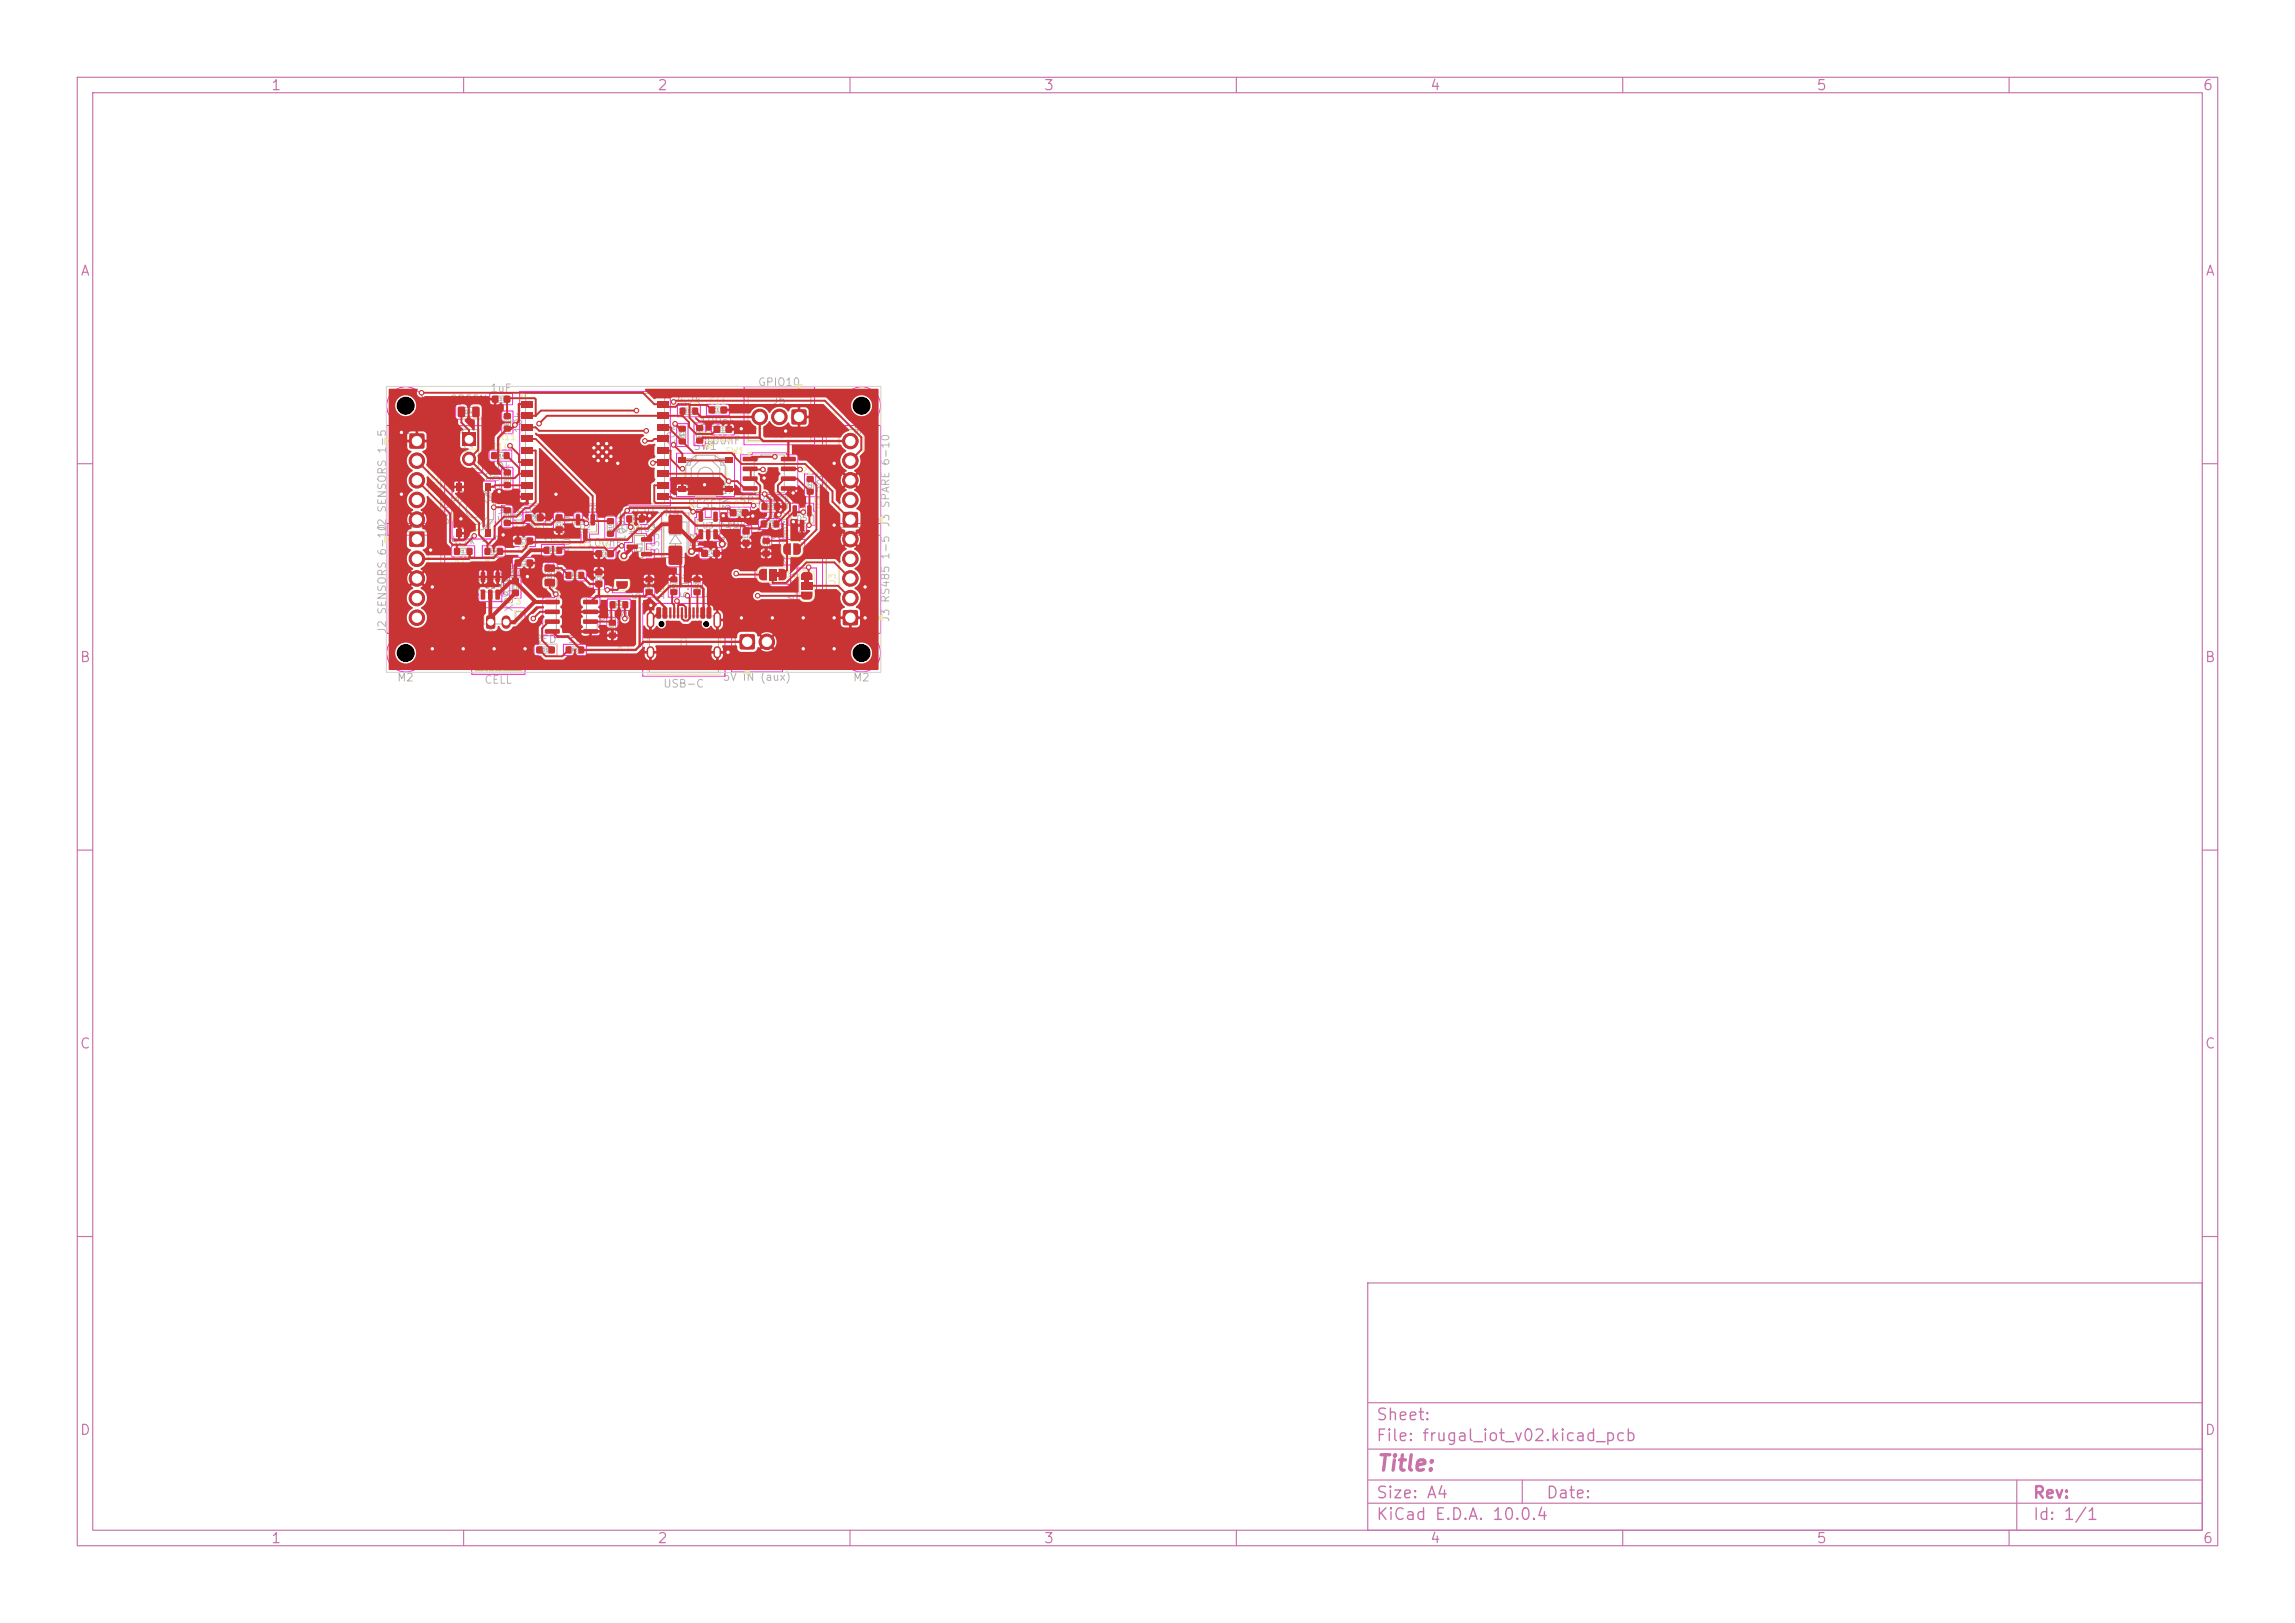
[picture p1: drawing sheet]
<svg xmlns="http://www.w3.org/2000/svg" width="297mm" height="210mm" viewBox="0 0 297 210" stroke-linecap="round" stroke-linejoin="round" font-family="sans-serif">
<defs><g id="words">
<text font-size="2" fill="#c872ab" x="178" y="190.8">Title:</text>
<g font-size="1.5" fill="#c872ab">
<text x="178" y="184.2">Sheet:</text>
<text x="178" y="186.9">File: frugal_iot_v02.kicad_pcb</text>
<text x="178" y="197.1">KiCad E.D.A. 10.0.4</text>
<text x="178" y="194.3">Size: A4</text>
<text x="200" y="194.3">Date:</text>
<text x="263" y="194.3">Rev:</text>
<text x="263" y="197.1">Id: 1/1</text>
</g>
<g font-size="1.3" fill="#c872ab">
<text x="35" y="12">1</text>
<text x="85" y="12">2</text>
<text x="135" y="12">3</text>
<text x="185" y="12">4</text>
<text x="235" y="12">5</text>
<text x="285" y="12">6</text>
<text x="10.3" y="36">A</text>
<text x="285.4" y="36">A</text>
<text x="10.3" y="86">B</text>
<text x="285.3" y="86">B</text>
<text x="10.3" y="136">C</text>
<text x="285.3" y="136">C</text>
<text x="10.3" y="186">D</text>
<text x="285.3" y="186">D</text>
<text x="35" y="200">1</text>
<text x="85" y="200">2</text>
<text x="135" y="200">3</text>
<text x="185" y="200">4</text>
<text x="235" y="200">5</text>
<text x="285" y="200">6</text>
</g>
<g font-size="1" fill="#afafaf">
<text x="51.4" y="53.3">H1</text>
<text x="58.1" y="52.4">GREEN</text>
<text x="63.4" y="51">1uF</text>
<text x="87.4" y="52.5">4.7k</text>
<text x="98" y="50.2">GPIO10</text>
<text x="99.9" y="52.6">J5</text>
<text x="110.4" y="53.3">H2</text>
<text x="51.3" y="56.4">M2</text>
<text x="61.5" y="59.1" transform="rotate(-90 61.5 59.1)">J7</text>
<text x="67.8" y="56.1" transform="rotate(-90 67.8 56.1)">10k</text>
<text x="87.6" y="57.8" transform="rotate(-90 87.6 57.8)">10k</text>
<text x="89.7" y="58.5">SW1</text>
<text x="90.5" y="55.2">100nF</text>
<text x="91.1" y="57.7">100nF</text>
<text x="92.7" y="57.9" transform="rotate(-90 92.7 57.9)">4.7k</text>
<text x="110.3" y="56.4">M2</text>
<text x="57.5" y="62.5">EXT LED</text>
<text x="63.3" y="61.1">10k</text>
<text x="65" y="63.4" transform="rotate(-90 65 63.4)">10k</text>
<text x="88.9" y="66">RESET</text>
<text x="95.6" y="65.5">SP3485EN</text>
<text x="100.3" y="62.4" transform="rotate(-90 100.3 62.4)">U5</text>
<text x="107" y="64.9" transform="rotate(-90 107 64.9)">120R</text>
<text x="50.2" y="68.9" transform="rotate(-90 50.2 68.9)">J2 SENSORS 1-5</text>
<text x="58.2" y="70.7">4.7k 4.7k</text>
<text x="58.3" y="68.1" transform="rotate(-90 58.3 68.1)">BOOT</text>
<text x="65.8" y="67.6" transform="rotate(-90 65.8 67.6)">SW2</text>
<text x="65.9" y="67.1">ESP32-C3-WROOM-02U-N4</text>
<text x="66.3" y="69.3">1uF</text>
<text x="67.2" y="69.2">10uF</text>
<text x="67.8" y="67.9" transform="rotate(-90 67.8 67.9)">1k</text>
<text x="71.7" y="70.2" transform="rotate(-90 71.7 70.2)">100nF</text>
<text x="74.1" y="71.6" transform="rotate(-90 74.1 71.6)">AO3401A</text>
<text x="75.8" y="71">100nF</text>
<text x="79.3" y="69.1">AO3401A</text>
<text x="81.1" y="69.3">1M</text>
<text x="81.2" y="70.2" transform="rotate(-90 81.2 70.2)">100k</text>
<text x="85.6" y="71.9" transform="rotate(-90 85.6 71.9)">SS34</text>
<text x="90.7" y="71" transform="rotate(-90 90.7 71)">D3</text>
<text x="93.7" y="68.5">10uF</text>
<text x="95.9" y="71.9" transform="rotate(-90 95.9 71.9)">100nF</text>
<text x="97.6" y="70">680R</text>
<text x="98.3" y="67.7">10k</text>
<text x="100.5" y="69.9">TERM</text>
<text x="102.2" y="70.2" transform="rotate(-90 102.2 70.2)">PSM712</text>
<text x="115.3" y="68.3" transform="rotate(-90 115.3 68.3)">J3 SPARE 6-10</text>
<text x="65.8" y="75">10uF</text>
<text x="70.4" y="73.4">1M</text>
<text x="71" y="77.2">TP4056</text>
<text x="73.4" y="73.8">1k</text>
<text x="73.6" y="77" transform="rotate(-90 73.6 77)">GREEN</text>
<text x="79.7" y="76.8" transform="rotate(-90 79.7 76.8)">10uF</text>
<text x="83.2" y="77.7" transform="rotate(-90 83.2 77.7)">500mA</text>
<text x="86.2" y="77.8" transform="rotate(-90 86.2 77.8)">100k</text>
<text x="89.4" y="77.5" transform="rotate(-90 89.4 77.5)">5.1k</text>
<text x="90" y="73.8">10uF</text>
<text x="92.4" y="77.5" transform="rotate(-90 92.4 77.5)">5.1k</text>
<text x="94.8" y="74.1" transform="rotate(-90 94.8 74.1)">ME6211C33M5G</text>
<text x="98" y="73.2">B/TX</text>
<text x="98.5" y="72.9" transform="rotate(-90 98.5 72.9)">680R</text>
<text x="103.3" y="77.9" transform="rotate(-90 103.3 77.9)">A/RX</text>
<text x="113" y="75.8" transform="rotate(-90 113 75.8)">J3</text>
<text x="50.2" y="82.1" transform="rotate(-90 50.2 82.1)">J2 SENSORS 6-10</text>
<text x="66" y="78.4" transform="rotate(-90 66 78.4)">100nF</text>
<text x="66.6" y="79.2" transform="rotate(-90 66.6 79.2)">XB5353A</text>
<text x="69" y="83.4">RED</text>
<text x="73.4" y="83.4">1k</text>
<text x="78.4" y="80.4">4.7k</text>
<text x="78.6" y="83.1" transform="rotate(-90 78.6 83.1)">4.7k</text>
<text x="115.3" y="80.6" transform="rotate(-90 115.3 80.6)">J3 RS485 1-5</text>
<text x="51.3" y="88.4">M2</text>
<text x="51.4" y="85.3">H3</text>
<text x="62.6" y="88.7">CELL</text>
<text x="85.8" y="89.2">USB-C</text>
<text x="87.5" y="84.1">J1</text>
<text x="93.4" y="88.3">5V IN (aux)</text>
<text x="110.3" y="88.4">M2</text>
<text x="110.4" y="85.3">H4</text>
</g>
<text font-size="1" fill="#f2eda1" x="106.4" y="54.7">10</text>
<g font-size=".8" fill="#f2eda1">
<text x="57.2" y="52.7">D4</text>
<text x="62.8" y="53.4">C10</text>
<text x="87.9" y="52.7">R19</text>
<text x="91.6" y="52.5">C11</text>
<text x="63.5" y="58.4">R14</text>
<text x="64.4" y="57.1">R11</text>
<text x="92.3" y="57.3">C12</text>
<text x="92.3" y="58.2" transform="rotate(-90 92.3 58.2)">R18</text>
<text x="93.8" y="59">SW1</text>
<text x="100.1" y="56.9">J5</text>
<text x="102.4" y="58.9">U5</text>
<text x="56.9" y="62.9" transform="rotate(-90 56.9 62.9)">J2</text>
<text x="58.8" y="63.5" transform="rotate(-90 58.8 63.5)">SW2</text>
<text x="64.4" y="65.6">R15</text>
<text x="64.4" y="64.4">R12</text>
<text x="94.8" y="65.8">C5</text>
<text x="103.6" y="61.5">R23</text>
<text x="106.4" y="66" transform="rotate(-90 106.4 66)">D5</text>
<text x="108.3" y="63.3" transform="rotate(-90 108.3 63.3)">J13</text>
<text x="66.9" y="71.7">C7</text>
<text x="68.3" y="68.7">C8</text>
<text x="71.5" y="70.2">C9</text>
<text x="74.8" y="71.1">Q2</text>
<text x="77.4" y="71.1">C6</text>
<text x="77.7" y="67">R10</text>
<text x="81.4" y="68.9">R9</text>
<text x="90.3" y="66.8" transform="rotate(-90 90.3 66.8)">U3</text>
<text x="98.5" y="66.8" transform="rotate(-90 98.5 66.8)">R20</text>
<text x="99.9" y="69.5">R21</text>
<text x="56.9" y="76" transform="rotate(-90 56.9 76)">J12</text>
<text x="58.7" y="73.1">R17</text>
<text x="60.1" y="74.3">U2</text>
<text x="62.6" y="73.1">R16</text>
<text x="67.7" y="74.6">C2</text>
<text x="68.1" y="75.9">D2</text>
<text x="69.3" y="77.4">U1</text>
<text x="73" y="72.8">R8</text>
<text x="73.5" y="73.9">R6</text>
<text x="77.4" y="77.3">C1</text>
<text x="79.9" y="73.4">Q1</text>
<text x="83.1" y="74.5">R7</text>
<text x="86.7" y="76.7" transform="rotate(-90 86.7 76.7)">R1</text>
<text x="90.1" y="74.3" transform="rotate(-90 90.1 74.3)">D3</text>
<text x="90.9" y="74.6">R2</text>
<text x="94.8" y="73.9" transform="rotate(-90 94.8 73.9)">C4</text>
<text x="96" y="73.3" transform="rotate(-90 96 73.3)">C13</text>
<text x="98.6" y="72.1" transform="rotate(-90 98.6 72.1)">R22</text>
<text x="102.2" y="73.3">JP4</text>
<text x="108.3" y="75.6" transform="rotate(-90 108.3 75.6)">J3</text>
<text x="65.8" y="78.4">C3</text>
<text x="82.5" y="80.7" transform="rotate(-90 82.5 80.7)">R4</text>
<text x="87.7" y="83.4">J1</text>
<text x="69.3" y="85" transform="rotate(-90 69.3 85)">D1</text>
<text x="75.8" y="85.7">R5</text>
<text x="79.8" y="84.3">R3</text>
</g>
<text font-size=".8" fill="#afafaf" x="88.9" y="57.6" transform="rotate(-90 88.9 57.6)">R13</text>
<g font-size=".7" fill="#afafaf">
<text x="74.9" y="68.8">Q2</text>
<text x="83.3" y="71.6" transform="rotate(-90 83.3 71.6)">Q1</text>
<text x="90.8" y="68.6">U3</text>
<text x="103" y="67.6">D5</text>
<text x="62.6" y="76.4">U2</text>
</g>
<g font-size=".5" fill="#afafaf">
<text x="60.1" y="53.7">D4</text>
<text x="71.5" y="75" transform="rotate(-90 71.5 75)">D2</text>
</g>
<g font-size=".4" fill="#afafaf">
<text x="64.2" y="52">C10</text>
<text x="88.5" y="53.5">R19</text>
<text x="92.3" y="53.4">C11</text>
<text x="64.1" y="59.3">R14</text>
<text x="66" y="55.3" transform="rotate(-90 66 55.3)">R11</text>
<text x="88.6" y="56.9" transform="rotate(-90 88.6 56.9)">R13</text>
<text x="90.9" y="56.8" transform="rotate(-90 90.9 56.8)">R18</text>
<text x="92.9" y="55.9">C12</text>
<text x="66" y="62.6" transform="rotate(-90 66 62.6)">R12</text>
<text x="99.1" y="65.9">R20</text>
<text x="105.2" y="63.4" transform="rotate(-90 105.2 63.4)">R23</text>
<text x="59.3" y="71.7">R17</text>
<text x="63.3" y="71.7">R16</text>
<text x="66" y="67.5" transform="rotate(-90 66 67.5)">R15</text>
<text x="67.4" y="70.3">C7</text>
<text x="68.7" y="67.3">C8</text>
<text x="71.1" y="71.5">R8</text>
<text x="72.7" y="68.2" transform="rotate(-90 72.7 68.2)">C9</text>
<text x="77.8" y="72">C6</text>
<text x="79.3" y="68.9" transform="rotate(-90 79.3 68.9)">R10</text>
<text x="81.8" y="67.5">R9</text>
<text x="91.5" y="71.9">C4</text>
<text x="95.2" y="66.7">C5</text>
<text x="96.9" y="70.1" transform="rotate(-90 96.9 70.1)">C13</text>
<text x="99" y="68.1">R21</text>
<text x="99.5" y="71.4" transform="rotate(-90 99.5 71.4)">R22</text>
<text x="67" y="76.4" transform="rotate(-90 67 76.4)">C3</text>
<text x="67.4" y="73.2">C2</text>
<text x="74" y="74.8">R6</text>
<text x="77.8" y="75.2" transform="rotate(-90 77.8 75.2)">C1</text>
<text x="84.3" y="76.2" transform="rotate(-90 84.3 76.2)">R7</text>
<text x="87.5" y="76.2" transform="rotate(-90 87.5 76.2)">R1</text>
<text x="90.5" y="76.2" transform="rotate(-90 90.5 76.2)">R2</text>
<text x="79.6" y="81.8" transform="rotate(-90 79.6 81.8)">R3</text>
<text x="79.7" y="78.6">R4</text>
<text x="70.2" y="84.4">D1</text>
<text x="74" y="84.4">R5</text>
</g>
</g></defs>
<g fill="none" stroke="#c872ab" stroke-width=".15">
<path d="M10 10h277v190h-277zM12 12h273v186h-273zM60 10v2M110 10v2M160 10v2M210 10v2M260 10v2M10 60h2M285 60h2M10 110h2M285 110h2M10 160h2"/>
<path d="M177 166h108v32h-108zM285 160h2M60 198v2M110 198v2M160 198v2M177 194.5h108M177 191.5h108M177 187.5h108M177 181.5h108M197 191.5v3M210 198v2M260 198v2"/>
<path d="M261 191.5v6.5"/>
</g>
<g fill="none" stroke="#afafaf" stroke-width=".13">
<path d="M51.3 55.6h5.8v25.9h-6.6v-12.4l.8-.8h5.8M51.3 55.6l-.8 .8v12.4h6.6M51.3 55.6v25.9M52.3 55.6v25.9M53.2 56.4l1.4 1.4M53.2 59l1.4 1.4M53.3 56.3l1.4 1.4M53.3 58.9l1.4 1.3M55.4 55.6v25.9M59.4 56.2l.7-.6h1.9v5.1h-2.6zM59.6 52.7h2.1v.9l-.4 .3h-1.7zM64 58.5h1.6v.9h-1.6z"/>
<path d="M64 51.3h1.7v.7h-1.7zM65.2 53.9h.9v1.5h-.9zM68 50.9h18v14.3h-18v-12.4l.5-.5-.5-.5zM87.9 55.5h.8v1.6h-.8zM88.1 59.3h1.5l-.5 .6h-1zM88.4 52.8h1.6v.8h-1.6zM88.4 59.4v.5M90.1 59.1h-.2l-1 1v.1M90.1 55.4h.9v1.6h-.9zM90.4 59.6h1.7l1 1v1.7l-1 1h-1.7l-1-1v-1.7zM92.1 52.6h1.6v.8h-1.6zM92.5 59.1h.2l1 1v.1"/>
<path d="M92.7 55.2h1.7v.8h-1.7zM93 59.3h1.5v.6h-1zM94.2 59.4v.5M96.8 50.6h7.3l.8 .8v5.7h-8.1zM96.8 51.4h8.1M96.8 52.4h8.1M96.8 55.5h8.1M97.6 59.8l1-.9h2.9v4.8h-3.9zM99 53.2l-1.4 1.4M99.1 53.3l-1.4 1.4M101.5 53.2l-1.4 1.4M101.6 53.3l-1.4 1.4"/>
<path d="M104 53.2l-1.4 1.4M104.2 53.3l-1.4 1.4M108.5 55.6v25.9M109.3 56.4l1.4 1.4M109.3 59l1.4 1.4M109.4 56.3l1.4 1.4M109.4 58.9l1.4 1.3M111.6 55.6v25.9M112.7 55.6v25.9M53.2 69.1l1.4 1.4M53.2 71.7l1.4 1.4M53.2 74.2l1.4 1.4"/>
<path d="M53.2 76.8l1.4 1.3M53.2 79.3l1.4 1.4M53.2 61.5l1.4 1.4M53.2 64.1l1.4 1.3M53.2 66.6l1.4 1.4M53.3 69l1.4 1.4M53.3 71.6l1.4 1.3M53.3 74.1l1.4 1.4M53.3 76.6l1.4 1.4M53.3 79.2l1.4 1.4M53.3 61.4l1.4 1.4M53.3 63.9l1.4 1.4"/>
<path d="M53.3 66.5l1.4 1.4M58.9 67.3v.1l1 1h.1M59.1 70.9h1.6v.9h-1.6zM59.2 63.1h.5M59.2 68.9h.5M59.2 62.7h.5v1.1l-.5 .5zM59.2 67.7l.5 .5v1.1h-.5zM60 63.4h2.6v.6h.3l.4 .4v.3h.6v2.6h-.6v.3l-.4 .4h-.3v.6h-2.6v-.6h-.3l-.4-.4v-.3h-.6v-2.6h.6v-.3l.4-.4h.3zM60 63.6h-.1l-1 1v.2M60.4 64.1h1.7l1 1v1.8l-1 1h-1.7l-1-1v-1.8zM61.5 79.2h.7v1.6h4.5v-1.6h.7v7.6h-5.9zM62 75h2.9v1.6h-2.5l-.4-.4z"/>
<path d="M62.5 63.6h.2l1 1v.2M62.9 63.1h.5M62.9 68.9h.5M62.9 62.7h.5v1.6l-.5-.5zM63.1 70.9h1.6v.9h-1.6zM63.4 67.7v1.6h-.5v-1.1zM63.7 67.3v.1l-1 1h-.2M65.2 66h.9v1.7h-.9zM65.2 61.2h.9v1.5h-.9zM66.3 75.1h.8v1.6h-.8zM67 69.6h1.6v.8h-1.6zM67 72.4h1.6v.9h-1.6z"/>
<path d="M68.3 66.6h1.7v.8h-1.7zM70.5 73.5h1.2v2h-.9l-.3-.3zM70.7 70.8h1.7v.8h-1.7zM72 67h.7v1.6h-.7zM72 77.4h3.9v3.9l-1 1h-2.9zM73.6 74h1.6v.9h-1.6zM74.3 67.6h2.6l.3 .3v1h-2.9zM77.1 74h.8v1.6h-.8zM77.4 71.3h1.6v.7h-1.6zM78.6 67.4h.8v1.6h-.8zM79.3 77.8h1.6v.9h-1.6zM81.4 66.7h1.7v.9h-1.7z"/>
<path d="M82.1 69.3h1.3v2.6l-.3 .3h-1zM83.6 75h.8v1.6h-.8zM84 79.7h9v7.3h-9zM85.9 67.6h3v4.6h-3zM86.6 69.2h1.6M86.8 75h.8v1.6h-.8zM87.4 69.2l.8 1.2h-1.6zM87.4 68.3v.9M87.4 70.4v.9M88.1 63h1l.5 .6h-1.5zM88.4 63.1v.5M88.7 60.2h.6v-.3l.4-.4h.4v-.6h2.4v.6h.4l.4 .4v.3h.5v2.5h-.5v.3l-.4 .4h-.4v.6h-2.4v-.6h-.4l-.4-.4v-.3h-.6z"/>
<path d="M88.9 62.7v.2l1 1h.2M89.8 75h.8v1.6h-.8zM90.2 67.2h2.9v1.6h-2.5l-.4-.4zM91.1 71.2h1.6v.8h-1.6zM93.5 63h1v.6h-1.5zM93.7 62.7v.2l-1 1h-.2M94.2 63.1v.5M94.8 66h1.6v.7h-1.6zM95.2 80h5.6v6.5h-4.8l-.8-.8zM96.1 68.7h.9v1.6h-.9zM98.7 70h.9v1.6h-.9zM98.8 67.4h1.6v.8h-1.6z"/>
<path d="M99 65.1h1.5v.9h-1.5zM102.4 66.4h2.5l.3 .3v1h-2.8zM104.4 62h.9v1.6h-.9zM107 68.3h6.5v12.4l-.8 .8M107 68.8h5.7l.8-.8v-12.4h-6.5v25.9h5.7M109.3 69.1l1.4 1.4M109.3 71.7l1.4 1.4M109.3 74.2l1.4 1.4M109.3 76.8l1.4 1.3M109.3 79.3l1.4 1.4M109.3 61.5l1.4 1.4M109.3 64.1l1.4 1.3"/>
<path d="M109.3 66.6l1.4 1.4M109.4 69l1.4 1.4M109.4 71.6l1.4 1.3M109.4 74.1l1.4 1.4M109.4 76.6l1.4 1.4M109.4 79.2l1.4 1.4M109.4 61.4l1.4 1.4M109.4 63.9l1.4 1.4M109.4 66.5l1.4 1.4M63.5 81.4l.5 .5h-1zM69.8 83.7h1.6v.5l-.3 .3h-1.3zM73.6 83.7h1.6v.8h-1.6z"/>
<path d="M78.8 80.6h.9v1.6h-.9zM95.2 81.6h5.6M95.2 84.7h5.6M95.2 85.7h5.6M97.3 82.3l-1.4 1.4M97.5 82.4l-1.4 1.4M99.9 82.3l-1.4 1.4M100 82.4l-1.4 1.4"/>
<circle cx="54" cy="59.6" r="1"/>
<circle cx="54" cy="57.1" r="1"/>
<circle cx="98.3" cy="53.9" r="1"/>
<circle cx="100.9" cy="53.9" r="1"/>
<circle cx="103.4" cy="53.9" r="1"/>
<circle cx="110" cy="57.1" r="1"/>
<circle cx="110" cy="59.6" r="1"/>
<circle cx="54" cy="77.4" r="1"/>
<circle cx="54" cy="62.1" r="1"/>
<circle cx="54" cy="69.8" r="1"/>
<circle cx="54" cy="72.3" r="1"/>
<circle cx="54" cy="67.2" r="1"/>
<circle cx="54" cy="74.8" r="1"/>
<circle cx="54" cy="79.9" r="1"/>
<circle cx="54" cy="64.7" r="1"/>
<circle cx="61.3" cy="66" r="1"/>
<circle cx="91.3" cy="61.4" r="1"/>
<circle cx="110" cy="79.9" r="1"/>
<circle cx="110" cy="64.7" r="1"/>
<circle cx="110" cy="77.4" r="1"/>
<circle cx="110" cy="72.3" r="1"/>
<circle cx="110" cy="62.1" r="1"/>
<circle cx="110" cy="67.2" r="1"/>
<circle cx="110" cy="69.8" r="1"/>
<circle cx="110" cy="74.8" r="1"/>
<circle cx="96.7" cy="83" r="1"/>
<circle cx="99.2" cy="83" r="1"/>
</g>
<g fill="none" stroke="#ff26e2" stroke-width=".13">
<path d="M50 55h7.6v14.3h-7.6zM58.9 55.1h3.6v6.1h-3.6zM59 52.3h3.3v2h-3.3zM63.3 58.2h2.9v1.5h-2.9zM63.4 50.9h2.9v1.5h-2.9zM64.9 53.2h1.5v2.9h-1.5zM67.3 50.7h19.4v14.8h-19.4zM87.5 58.7h7.6v5.6h-7.6zM87.6 54.8h1.4v3h-1.4zM87.7 52.5h2.9v1.4h-2.9zM89.8 54.7h1.5v3h-1.5zM91.4 52.3h3v1.5h-3z"/>
<path d="M92.1 54.8h2.9v1.5h-2.9zM95.8 58.8h1.6v-.2h4.3v.2h1.5v5h-1.5v.2h-4.3v-.2h-1.6zM96.3 50h9.1v7.6h-9.1zM106.4 55h7.5v14.3h-7.5zM50 67.7h7.6v14.3h-7.6zM58.5 70.6h2.9v1.5h-2.9zM58.5 62.3h5.6v7.5h-5.6zM61 78.7h7v8.6h-7zM61.9 73.8h1.2v1h.7v-1h1.1v1h.2v2.1h-.2v1h-3v-1h-.2v-2.1h.2zM62.4 70.6h3v1.5h-3zM64.9 65.4h1.5v2.9h-1.5zM64.9 60.5h1.5v2.9h-1.5z"/>
<path d="M66 74.5h1.4v2.9h-1.4zM66.3 69.3h3v1.4h-3zM66.3 72.1h3v1.5h-3zM67.7 66.3h2.9v1.4h-2.9zM70.1 70.5h2.9v1.4h-2.9zM70.2 72.8h1.9v3.3h-1.9zM70.2 77.3h1.5v-.2h4.4v.2h1.5v5h-1.5v.2h-4.4v-.2h-1.5zM71.6 66.3h1.5v2.9h-1.5zM72.9 73.7h3v1.5h-3zM74.2 66.3h1.2v1h.7v-1h1.2v1h.2v1.8h-1.2v1h-1.1v-1h-1.2v-1.8h.2zM76.8 70.9h2.9v1.5h-2.9zM76.8 73.3h1.4v3h-1.4z"/>
<path d="M78.3 66.8h1.4v2.9h-1.4zM78.5 79.9h1.5v3h-1.5zM78.6 77.5h3v1.5h-3zM79.2 73.4h2.5v3.3h-2.5zM80.8 66.4h2.9v1.5h-2.9zM81.9 69.1h1.7v.2h1.1v1.1h-1.1v.7h1.1v1.2h-1.1v.2h-1.7v-1.2h-1.1v-1.1h1.1zM83.2 78.1h10.6v9.4h-10.6zM83.3 74.3h1.4v3h-1.4zM85.6 66.4h3.5v7h-3.5zM86.5 74.3h1.4v3h-1.4zM89.5 74.3h1.4v3h-1.4zM90.1 66h1.2v1h.7v-1h1.1v1h.2v2.1h-.2v1h-3v-1h-.1v-2.1h.1z"/>
<path d="M90.5 70.9h2.9v1.4h-2.9zM94.2 65.6h2.9v1.5h-2.9zM94.7 79.4h6.6v7.6h-6.6zM95.8 68h1.5v3h-1.5zM97.7 73.1h4.6v2.5h-4.6zM98.2 67.1h2.9v1.4h-2.9zM98.3 64.8h2.9v1.5h-2.9zM98.4 69.3h1.5v3h-1.5zM100.8 69.8h3.3v2.5h-3.3zM102.3 65.1h1.1v1.1h.8v-1.1h1.1v1.1h.2v1.8h-1.2v1h-1.1v-1h-1.1v-1.8h.2zM103.1 73.5h2.5v4.6h-2.5zM104.1 61.3h1.5v3h-1.5z"/>
<path d="M106.4 67.7h7.5v14.3h-7.5zM69.1 83.4h3v1.4h-3zM72.9 83.4h3v1.4h-3z"/>
<circle cx="52.5" cy="52.5" r="2.45"/>
<circle cx="111.5" cy="52.5" r="2.45"/>
<circle cx="52.5" cy="84.5" r="2.45"/>
<circle cx="111.5" cy="84.5" r="2.45"/>
</g>
<path d="M63.7 70.8h.4M63.7 71.9h.4M82 71.3v1h1.5M83.5 69.2h-1.5v1M83.5 70.4v.7M83.8 70.8h.5l-.2 .3zM74.2 83.6h.4M74.2 84.6h.4" fill="none" stroke="#f2eda1" stroke-width=".13"/>
<path d="M83.8 70.8h.5l-.2 .3z" fill="#f2eda1"/>
<g fill="none" stroke="#f2eda1" stroke-width=".13">
<path d="M64.5 58.4h.5M64.5 59.5h.5M65.1 54.4v.5M66.2 54.4v.5M59.7 70.8h.5M59.7 71.9h.5M66.2 75.8v.3M67.2 75.8v.3M82 66.6h.5M82 67.7h.5M89.7 75.6v.4M89.8 69.2l.3 .2-.3 .3z"/>
<path d="M90.1 67.1v1.8M90.7 75.6v.4M91.3 67.1h.7M93.2 67.1v1.8M98.6 70.6v.4M99.4 67.3h.5M99.4 68.3h.5M99.7 70.6v.4M101.3 70.3l.4-.2 1.5-.1a.7 .7 0 0 1 .7 .8v.6a.7 .7 0 0 1-.7 .7l-1.4-.1a.7 .7 0 0 1-.7-.6v-.8zM78.7 81.2v.4M79.8 81.2v.4"/>
</g>
<path d="M89.8 69.2l.3 .2-.3 .3z" fill="#f2eda1"/>
<path d="M96.7 51.4h8.3M96.7 52.4h8.3M96.7 55.5h8.3M103 49.8h.8l-.4 .6zM103.1 50.4h-6.4v6.8h8.3v-6.8h-1.3M96 69.4v.2M97.1 69.4v.2M69.8 83.4h2.3v1.4h-2.3M83.8 81.5v2M83.8 85.4v1.9h9.4v-1.9M93.2 81.5v2" fill="none" stroke="#f2eda1" stroke-width=".13"/>
<path d="M103 49.8h.8l-.4 .6z" fill="#f2eda1"/>
<path d="M102.3 66.3l-.1 1.5h1M103.4 66.3h.8M103.8 65.5l.4 .2-.4 .3zM105.3 66.3l.1 1.5h-1" fill="none" stroke="#f2eda1" stroke-width=".13"/>
<path d="M103.8 65.5l.4 .2-.4 .3z" fill="#f2eda1"/>
<path d="M64.7 51.1h.3M64.7 52.2h.3M108.5 68.1v13.5M111.6 68.1v13.5M112.7 68.1v13.5M113.6 79.6v-11.5h-6.8v13.5h6.8v-1.4M113.6 79.9l.6-.4v.9z" fill="none" stroke="#f2eda1" stroke-width=".13"/>
<path d="M113.6 79.9l.6-.4v.9z" fill="#f2eda1"/>
<path d="M69 66.5h.3M69 67.5h.3M71.9 77.3v-.1h4.1v.1M102.9 74.3l.3 .3-.3 .3zM103.4 74.4v2.8M103.4 74.4a.7 .7 0 0 1 .7-.7l.6 .1a.7 .7 0 0 1 .7 .6M103.4 77.1a.7 .7 0 0 0 .7 .7l.6 .1a.7 .7 0 0 0 .7-.8M105.4 74.4v2.8M71.9 82.3v.1h4.1v-.1M76.6 82.3l.2 .3h-.5z" fill="none" stroke="#f2eda1" stroke-width=".13"/>
<path d="M76.6 82.3l.2 .3h-.5z" fill="#f2eda1"/>
<g fill="none" stroke="#f2eda1" stroke-width=".13">
<path d="M62.6 79.4v1.2h-1.2M74.2 67.4v1.6h1M75.4 67.4h.7M75.8 66.7l.3 .2-.3 .2zM77.3 67.4v1.6h-1M78.1 71.1h.3M78.1 72.2h.3M78.5 68v.5M79.5 68v.5M98.6 73.4h2.8M98.6 75.4h2.8M98.7 73.4a.7 .7 0 0 0-.7 .6l-.1 .7a.7 .7 0 0 0 .8 .7"/>
<path d="M100.9 72.9h.6l-.3 .3zM101.4 73.4a.7 .7 0 0 1 .7 .6l-.1 .7a.7 .7 0 0 1-.6 .7M62.2 83h1v1.6h-1zM62.4 80.6v-1.6h-1v7.9h6.2v-7.9h-1v1.6M62.7 84.6v2.3M63.2 84.6v2.3M64 86.9v-4.4h1v4.4M65.8 83h1v1.6h-1zM66.4 80.6h1.2"/>
</g>
<path d="M75.8 66.7l.3 .2-.3 .2z" fill="#f2eda1"/>
<g fill="none" stroke="#f2eda1" stroke-width=".13">
<path d="M67.1 51.6l.5-.5v.5zM67.9 51.6v-.8h18.2v.8M92.8 52.5h.2M92.8 53.6h.2M93.4 55h.3M93.4 56.1h.3M59 64.3l-.4 .4v2.6l.4 .5M60.3 63.3h2M60.3 68.8h2M63.6 64.3l.4 .4v2.6l-.4 .5M65.1 66.6v.5M66.2 66.6v.5"/>
<path d="M67.7 69.5h.2M67.7 70.5h.2M67.9 65v.3h18.2v-.3M79.9 77.7h.4M79.9 78.8h.4M83.5 75.6v.4M84.5 75.6v.4M104.3 62.6v.4M105.4 62.6v.4"/>
</g>
<path d="M67.1 51.6l.5-.5v.5z" fill="#f2eda1"/>
<path d="M96.7 58.5h.5l-.2 .3zM97.5 58.8v-.1h4.1v.1M91.8 71.1h.3M91.8 72.1h.3M97.5 63.8v.1h4.1v-.1" fill="none" stroke="#f2eda1" stroke-width=".13"/>
<path d="M96.7 58.5h.5l-.2 .3z" fill="#f2eda1"/>
<path d="M108.5 55.4v13.5M111.6 55.4v13.5M112.7 55.4v13.5M113.6 66.9v-11.5h-6.8v13.5h6.8v-1.4M113.6 67.2l.6-.4v.9z" fill="none" stroke="#f2eda1" stroke-width=".13"/>
<path d="M113.6 67.2l.6-.4v.9z" fill="#f2eda1"/>
<path d="M61.6 77l.3 .3-.3 .2zM61.9 74.9v1.8M63.1 74.9h.7M65 74.9v1.8M85.8 71.9v-5.6h3.2v5.6" fill="none" stroke="#f2eda1" stroke-width=".13"/>
<path d="M61.6 77l.3 .3-.3 .2z" fill="#f2eda1"/>
<g fill="none" stroke="#f2eda1" stroke-width=".13">
<path d="M59.3 58.1h2.8v2.7h-2.8zM60.7 55.5h-1.4v1.4M89.6 59.2l.4-.5h2.6l.5 .5M90 56v.4M91.1 56v.4M49.8 69.3l.6 .5-.6 .4zM50.4 69.5v-1.4h6.8v13.5h-6.8v-11.5M51.3 68.1v13.5M52.3 68.1v13.5M55.4 68.1v13.5M65.1 61.7v.5M66.2 61.7v.5"/>
<path d="M77 74.7v.2M78 74.7v.2M79.7 73.9l.4-.2h.7a.7 .7 0 0 1 .7 .7v1.3a.7 .7 0 0 1-.7 .8l-.6-.1a.7 .7 0 0 1-.7-.6v-1.5zM88.5 60.5v2M89.6 63.8l.4 .4h2.6l.5-.4M94 60.5v2"/>
</g>
<path d="M49.8 69.3l.6 .5-.6 .4z" fill="#f2eda1"/>
<path d="M87.8 56.1v.4M88.8 56.1v.4M95.1 81.6h5.8M95.1 84.7h5.8M95.1 85.7h5.8M96.4 86.6h-1.3v-6.8h5.8v6.8h-3.9M96.7 86.6l.4 .6h-.8z" fill="none" stroke="#f2eda1" stroke-width=".13"/>
<path d="M96.7 86.6l.4 .6h-.8z" fill="#f2eda1"/>
<g fill="none" stroke="#f2eda1" stroke-width=".13">
<path d="M49.8 56.6l.6 .5-.6 .4zM50.4 56.8v-1.4h6.8v13.5h-6.8v-11.5M51.3 55.4v13.5M52.3 55.4v13.5M55.4 55.4v13.5M59.6 52.3h2.7v2h-2.7M88.9 52.7h.5M88.9 53.7h.5M67.7 72.3h.2M67.7 73.4h.2M70.2 73.5v2.6h1.9v-2.6M71.3 70.7h.5"/>
<path d="M71.3 71.7h.5M74.2 73.9h.4M74.2 75h.4M86.7 75.6v.4M87.7 75.6v.4M95.5 65.8h.3M95.5 66.9h.3M99.5 65h.5M99.5 66.1h.5"/>
</g>
<path d="M49.8 56.6l.6 .5-.6 .4z" fill="#f2eda1"/>
<path d="M71.8 67.6v.3M72.9 67.6v.3" fill="none" stroke="#f2eda1" stroke-width=".13"/>
<path d="M50 50h64v37h-64z" fill="none" stroke="#d0d2cd" stroke-width=".13"/>
<g fill="#c83434">
<path d="M104.1 74.9h.6v.5h-.6z"/>
<path d="M100.4 74h.5v.7h-.5z"/>
<path d="M74.9 83.7h.7v.8h-.7z"/>
<path d="M73.2 83.7h.7v.8h-.7z"/>
<path d="M64.4 70.9h.7v.9h-.7z"/>
<path d="M62.7 70.9h.7v.9h-.7z"/>
<path d="M83 71.4h1.3l.1 .2v.3l-.1 .1h-1.3l-.1-.1z"/>
<path d="M83 69.5h1.3l.1 .2v.3l-.1 .1h-1.3l-.1-.1z"/>
<path d="M81.1 70.5h1.4v.1v.4l-.1 .1-1.2-.1-.1-.1z"/>
<path d="M63.6 58.5h.7v.9h-.7z"/>
<path d="M65.2 58.5h.7v.9h-.7z"/>
<path d="M98.5 67.4h.7v.8h-.7z"/>
<path d="M100.1 67.4h.7v.8h-.7z"/>
<path d="M89.8 76.3h.8v.7h-.8z"/>
<path d="M89.8 74.6h.8v.7h-.8z"/>
<path d="M81.1 66.7h.7v.9h-.7z"/>
<path d="M82.7 66.7h.7v.9h-.7z"/>
<path d="M66.3 74.8l.2-.1 .6 .1 .1 .2-.1 .6h-.2h-.6l-.1-.2z"/>
<path d="M66.3 76.3h.2h.6l.1 .2-.1 .6-.2 .1-.6-.1-.1-.1z"/>
<path d="M78.8 80.2h.9v.7h-.9z"/>
<path d="M78.8 81.9h.9v.7h-.9z"/>
<path d="M60.4 70.9h.7v.9h-.7z"/>
<path d="M58.8 70.9h.7v.9h-.7z"/>
<path d="M102.7 70.3h.6l.3 .3v.8l-.1 .2-.2 .2h-.6z"/>
<path d="M101.5 70.4l.3-.1h.6v1.5h-.7l-.3-.3v-.8z"/>
<path d="M98.7 69.6h.9v.7h-.9z"/>
<path d="M98.7 71.3h.9v.7h-.9z"/>
<path d="M65.2 55.1h.9v.7h-.9z"/>
<path d="M65.2 53.5h.9v.7h-.9z"/>
<path d="M90.4 68.5h.4l.2 .1v1.1l-.1 .1h-.4l-.1-.1z"/>
<path d="M91.4 68.5h.4l.1 .1 .1 1.1-.1 .1h-.4l-.1-.1z"/>
<path d="M92.3 68.5h.4l.2 .1v1.1l-.1 .1h-.4l-.1-.1z"/>
<path d="M92.3 66.2h.4l.2 .1v1.1l-.1 .1h-.4l-.1-.1z"/>
<path d="M90.4 66.2h.4l.2 .1v1.1l-.1 .1h-.4l-.1-.1z"/>
<path d="M96.1 68.3h.2h.7v.2v.6l-.2 .1-.7-.1v-.1z"/>
<path d="M96.1 69.9l.2-.1 .7 .1v.2v.6h-.2h-.7v-.2z"/>
<path d="M85 78.6h.4l.1 .1v1.2v.1h-.4l-.1-.1z"/>
<path d="M85.8 78.6h.4l.1 .1v1.2v.1h-.4l-.1-.1z"/>
<path d="M87.1 78.6l.3 .1v1.3h-.1h-.2z"/>
<path d="M88.1 78.6l.3 .1v1.3h-.1h-.2z"/>
<path d="M88.6 78.6l.3 .1v1.3h-.1h-.2z"/>
<path d="M89.6 78.6l.3 .1v1.3h-.1h-.2z"/>
<path d="M90.7 78.6h.4l.1 .1v1.2v.1h-.4l-.1-.1z"/>
<path d="M91.5 78.6h.4l.1 .1v1.2v.1h-.4l-.1-.1z"/>
<path d="M90.1 78.6l.3 .1v1.3h-.1h-.2z"/>
<path d="M89.1 78.6l.3 .1v1.3h-.1h-.2z"/>
<path d="M87.6 78.6l.3 .1v1.3h-.1h-.2z"/>
<path d="M86.6 78.6l.3 .1v1.3h-.1h-.2z"/>
</g>
<path d="M84.2 79.7v1.1M92.8 79.7v1.1M84.2 84.1v.6M92.8 84.1v.6" fill="none" stroke="#c83434" stroke-width="1"/>
<g fill="#c83434">
<path d="M71 83.7h.8v.8h-.8z"/>
<path d="M69.4 83.7h.8v.8h-.8z"/>
<path d="M102.5 53h.2h1.4h.2l.1 .2v1.5l-.1 .2-.2 .1h-1.4l-.2-.1-.1-.2v-1.5z"/>
</g>
<g fill="#c83434" stroke="#c83434" stroke-width=".13">
<circle cx="100.9" cy="53.9" r="1"/>
<circle cx="98.3" cy="53.9" r="1"/>
</g>
<g fill="#c83434">
<path d="M104.5 65.4h.4l.1 .1 .1 1.2-.1 .1-.4 .1-.1-.1z"/>
<path d="M102.6 65.4h.4l.1 .1v1.2v.1l-.4 .1-.1-.1z"/>
<path d="M103.5 67.3h.4h.2v1.3l-.1 .1h-.4l-.1-.1z"/>
<path d="M65.2 51.2h.2h.6l.1 .2-.1 .7h-.2h-.6v-.2z"/>
<path d="M63.7 51.2h.1h.7v.2v.7h-.2h-.6l-.1-.2z"/>
<path d="M109.1 79l.2-.1h1.5l.2 .1v.2v1.5v.2h-.2h-1.5h-.2l-.1-.2v-1.5z"/>
</g>
<g fill="#c83434" stroke="#c83434" stroke-width=".13">
<circle cx="110" cy="77.4" r="1"/>
<circle cx="110" cy="74.8" r="1"/>
<circle cx="110" cy="72.3" r="1"/>
<circle cx="110" cy="69.8" r="1"/>
</g>
<g fill="#c83434">
<path d="M103.8 74.1l.3-.1h.6l.3 .1 .1 .3v.7h-1.5l.1-.7z"/>
<path d="M103.6 75.3h1.5v1h-1.5z"/>
<path d="M103.6 76.6h1.5v.7l-.1 .2-.3 .1h-.7l-.3-.3z"/>
<path d="M68 66.6l.1-.1 .7 .1v.2v.6l-.2 .1-.6-.1-.1-.1z"/>
<path d="M69.5 66.6l.2-.1 .6 .1 .1 .2-.1 .6-.2 .1-.6-.1v-.1z"/>
<path d="M75.5 81.4h1.8l.1 .2v.3l-.1 .1h-1.8l-.1-.1z"/>
<path d="M75.5 80.2l1.8-.1 .1 .2v.3l-.1 .1h-1.8l-.1-.1z"/>
<path d="M75.5 78.9h1.8l.1 .1v.4l-.1 .1h-1.8l-.1-.2z"/>
<path d="M75.5 77.6h1.8l.1 .1v.4l-.1 .1h-1.8l-.1-.2z"/>
<path d="M70.5 77.6h1.9v.1v.4l-.1 .1h-1.7l-.1-.2z"/>
<path d="M70.5 78.9h1.9v.1v.4l-.1 .1h-1.7l-.1-.2z"/>
<path d="M70.5 80.2l1.9-.1v.2v.3l-.1 .1h-1.7l-.1-.1z"/>
<path d="M70.5 81.4h1.9v.2v.3l-.1 .1h-1.7l-.1-.1z"/>
<path d="M72.7 78.2h2.5v3.3h-2.5z"/>
<path d="M63 79.7l.8-.1 .3 .2v1.3l-.2 .3h-.8l-.2-.2v-1.3z"/>
</g>
<path d="M65.5 80.2v.6" fill="none" stroke="#c83434" stroke-width="1.2"/>
<g fill="#c83434">
<path d="M100.8 73.6h.7l.3 .3v.8l-.1 .2-.2 .2h-.7z"/>
<path d="M99.5 73.6h1v1.5h-1z"/>
<path d="M98.3 73.8l.3-.2h.7v1.5h-.7l-.3-.2-.1-.3v-.6z"/>
<path d="M78.6 68.7h.8v.7h-.8z"/>
<path d="M78.6 67.1h.8v.7h-.8z"/>
<path d="M78.6 71.2h.2h.6l.1 .2-.1 .7h-.2h-.6v-.2z"/>
<path d="M77.1 71.2h.2h.6v.2v.7h-.2h-.6l-.1-.2z"/>
<path d="M76.4 66.6l.5-.1 .1 .1v1.3l-.1 .1h-.4l-.1-.1z"/>
<path d="M74.5 66.6l.4-.1 .2 .1v1.3l-.1 .1h-.4l-.1-.1z"/>
<path d="M75.5 68.4h.4l.1 .1v1.2v.2h-.4l-.1-.1z"/>
<path d="M83.6 76.3h.8v.7h-.8z"/>
<path d="M83.6 74.6h.8v.7h-.8z"/>
<path d="M92.4 55.1h.1h.7v.2v.7h-.2h-.6l-.1-.2z"/>
<path d="M93.9 55.1h.2h.6l.1 .2-.1 .7h-.1h-.7v-.2z"/>
<path d="M68.2 69.6l.1-.1 .7 .1v.2v.6l-.2 .1-.6-.1-.1-.1z"/>
<path d="M66.6 69.6l.2-.1 .6 .1 .1 .2-.1 .6-.1 .1-.7-.1v-.1z"/>
<path d="M65.2 67.3h.9v.7h-.9z"/>
<path d="M65.2 65.7h.9v.7h-.9z"/>
<path d="M104.4 63.3h.9v.7h-.9z"/>
<path d="M104.4 61.6h.9v.7h-.9z"/>
<path d="M78.9 77.8h.7v.9h-.7z"/>
<path d="M80.6 77.8h.7v.9h-.7z"/>
<path d="M62.8 62.5h.8v1h-.8z"/>
<path d="M62.8 68.5h.8v1h-.8z"/>
<path d="M59 62.5h.8v1h-.8z"/>
<path d="M59 68.5h.8v1h-.8z"/>
<path d="M91.7 52.6h.2h.6l.1 .2-.1 .7h-.1h-.7v-.2z"/>
<path d="M93.3 52.6h.2h.6v.2v.7h-.2h-.6l-.1-.2z"/>
<path d="M67.5 51.9h1.5v.9h-1.5z"/>
<path d="M67.5 53.4h1.5v.9h-1.5z"/>
<path d="M67.5 54.9h1.5v.9h-1.5z"/>
<path d="M67.5 56.4h1.5v.9h-1.5z"/>
<path d="M67.5 57.9h1.5v.9h-1.5z"/>
<path d="M67.5 59.4h1.5v.9h-1.5z"/>
<path d="M67.5 60.9h1.5v.9h-1.5z"/>
<path d="M67.5 62.4h1.5v.9h-1.5z"/>
<path d="M67.5 63.9h1.5v.9h-1.5z"/>
<path d="M85 63.9h1.5v.9h-1.5z"/>
<path d="M85 62.4h1.5v.9h-1.5z"/>
<path d="M85 60.9h1.5v.9h-1.5z"/>
<path d="M85 59.4h1.5v.9h-1.5z"/>
<path d="M85 57.9h1.5v.9h-1.5z"/>
<path d="M85 56.4h1.5v.9h-1.5z"/>
<path d="M85 54.9h1.5v.9h-1.5z"/>
<path d="M85 53.4h1.5v.9h-1.5z"/>
<path d="M85 51.9h1.5v.9h-1.5z"/>
</g>
<g fill="#c83434" stroke="#c83434" stroke-width=".13">
<circle cx="76.9" cy="58" r=".3"/>
<circle cx="76.9" cy="59" r=".3"/>
<circle cx="77.4" cy="57.4" r=".3"/>
<circle cx="77.4" cy="58.5" r=".3"/>
<circle cx="77.4" cy="59.6" r=".3"/>
<circle cx="78" cy="58" r=".3"/>
</g>
<path d="M76.5 57.1h2.9v2.9h-2.9z" fill="#c83434"/>
<g fill="#c83434" stroke="#c83434" stroke-width=".13">
<circle cx="78" cy="59" r=".3"/>
<circle cx="78.5" cy="57.4" r=".3"/>
<circle cx="78.5" cy="58.5" r=".3"/>
<circle cx="78.5" cy="59.6" r=".3"/>
<circle cx="79.1" cy="58" r=".3"/>
<circle cx="79.1" cy="59" r=".3"/>
</g>
<g fill="#c83434">
<path d="M90.8 71.2l.1-.1 .7 .1v.2v.6l-.2 .1-.6-.1-.1-.1z"/>
<path d="M92.3 71.2l.2-.1 .6 .1 .1 .2-.1 .6-.2 .1-.6-.1v-.1z"/>
<path d="M96.1 59.1h1.9l.1 .1-.1 .4-.1 .1h-1.7l-.1-.2z"/>
<path d="M96.1 60.4h1.9l.1 .1-.1 .4-.1 .1h-1.7l-.1-.2z"/>
<path d="M96.1 61.7l1.9-.1 .1 .2-.1 .3-.1 .1h-1.7l-.1-.1z"/>
<path d="M96.1 62.9h1.9l.1 .2-.1 .3-.1 .1h-1.7l-.1-.1z"/>
<path d="M101.1 62.9h1.8l.1 .2v.3l-.2 .1h-1.7l-.1-.1z"/>
<path d="M101.1 61.7l1.8-.1 .1 .2v.3l-.2 .1h-1.7l-.1-.1z"/>
<path d="M101.1 60.4h1.8l.1 .1v.4l-.2 .1h-1.7l-.1-.2z"/>
<path d="M101.1 59.1h1.8l.1 .1v.4l-.2 .1h-1.7l-.1-.2z"/>
<path d="M109.1 66.3l.2-.1h1.5l.2 .1v.2v1.5v.2h-.2h-1.5h-.2l-.1-.2v-1.5z"/>
</g>
<g fill="#c83434" stroke="#c83434" stroke-width=".13">
<circle cx="110" cy="64.7" r="1"/>
<circle cx="110" cy="62.1" r="1"/>
<circle cx="110" cy="59.6" r="1"/>
<circle cx="110" cy="57.1" r="1"/>
</g>
<g fill="#c83434">
<path d="M86.6 66.7l.1-.1 1.5 .1 .1 .2v2l-.1 .1-.1 .1-1.5-.1-.1-.1v-2z"/>
<path d="M86.6 70.7l.1-.1 1.5 .1 .1 .2v2l-.1 .1-.1 .1-1.5-.1-.1-.1v-2z"/>
<path d="M62.2 76.3h.4l.2 .1v1.1l-.1 .1h-.4l-.1-.1z"/>
<path d="M63.2 76.3h.4l.1 .1 .1 1.1-.1 .1h-.4l-.1-.1z"/>
<path d="M64.1 76.3h.5l.1 .1v1.1l-.1 .1h-.4l-.1-.1z"/>
<path d="M64.1 74h.5l.1 .1v1.1l-.1 .1h-.4l-.1-.1z"/>
<path d="M62.2 74h.4l.2 .1v1.1l-.1 .1h-.4l-.1-.1z"/>
<path d="M77.1 75.2l.2-.1 .6 .1 .1 .2-.1 .6h-.2h-.6l-.1-.2z"/>
<path d="M77.1 73.6h.2h.6l.1 .2-.1 .6-.2 .1-.6-.1-.1-.1z"/>
<path d="M90.1 56.7h.9v.7h-.9z"/>
<path d="M90.1 55h.9v.7h-.9z"/>
<path d="M87.8 59.2h1v.8h-1z"/>
<path d="M93.8 59.2h1v.8h-1z"/>
<path d="M87.8 63h1v.7h-1z"/>
<path d="M93.8 63h1v.7h-1z"/>
<path d="M65.2 60.8h.9v.7h-.9z"/>
<path d="M65.2 62.4h.9v.7h-.9z"/>
<path d="M79.8 75.2h1.4v.7l-.1 .2-.3 .1h-.7l-.3-.3z"/>
<path d="M79.9 74l.3-.1h.6l.3 .1 .1 .3v.6h-1.4v-.6z"/>
<path d="M59.8 56h1.7v1.7h-1.7z"/>
</g>
<circle cx="60.7" cy="59.4" r=".85" fill="#c83434" stroke="#c83434" stroke-width=".13"/>
<path d="M53 68.8h.2h1.5h.2v.2v1.5v.2l-.2 .1h-1.5l-.2-.1-.1-.2v-1.5z" fill="#c83434"/>
<g fill="#c83434" stroke="#c83434" stroke-width=".13">
<circle cx="54" cy="72.3" r="1"/>
<circle cx="54" cy="74.8" r="1"/>
<circle cx="54" cy="77.4" r="1"/>
<circle cx="54" cy="79.9" r="1"/>
</g>
<g fill="#c83434">
<path d="M87.9 55.1h.8v.7h-.8z"/>
<path d="M87.9 56.8h.8v.7h-.8z"/>
<path d="M95.8 82.1h.1h1.5h.2l.1 .2v1.5l-.1 .2-.2 .1h-1.5l-.1-.1-.1-.2v-1.5z"/>
</g>
<circle cx="99.2" cy="83" r="1" fill="#c83434" stroke="#c83434" stroke-width=".13"/>
<g fill="#c83434">
<path d="M61.2 52.7l.6-.1 .3 .2v1l-.2 .2h-.6l-.2-.2z"/>
<path d="M59.3 52.7l.7-.1 .2 .2v1l-.2 .2h-.5l-.3-.2z"/>
<path d="M74.9 74h.7v.9h-.7z"/>
<path d="M73.2 74h.7v.9h-.7z"/>
<path d="M70.4 70.8h.7v.8h-.7z"/>
<path d="M72 70.8h.7v.8h-.7z"/>
<path d="M94.5 65.9h.2h.6v.2v.7h-.2h-.6l-.1-.2z"/>
<path d="M96 65.9h.2h.6l.1 .2-.1 .7h-.2h-.6v-.2z"/>
<path d="M86.8 76.3h.8v.7h-.8z"/>
<path d="M86.8 74.6h.8v.7h-.8z"/>
<path d="M66.6 72.4h.2h.6l.1 .2-.1 .7h-.1h-.7v-.2z"/>
<path d="M68.2 72.4h.1h.7v.2v.7h-.2h-.6l-.1-.2z"/>
<path d="M89.6 52.8h.7v.8h-.7z"/>
<path d="M88 52.8h.7v.8h-.7z"/>
<path d="M98.6 65.1h.7v.9h-.7z"/>
<path d="M100.2 65.1h.7v.9h-.7z"/>
<path d="M70.5 75l1.2-.1 .2 .2-.1 .6-.2 .2h-1l-.2-.3z"/>
<path d="M70.5 73.1l1.2-.1 .2 .3-.1 .5-.2 .2h-1l-.2-.2z"/>
<path d="M53 56.1h.2h1.5h.2v.2v1.5v.2l-.2 .1h-1.5l-.2-.1-.1-.2v-1.5z"/>
</g>
<g fill="#c83434" stroke="#c83434" stroke-width=".13">
<circle cx="54" cy="59.6" r="1"/>
<circle cx="54" cy="62.1" r="1"/>
<circle cx="54" cy="64.7" r="1"/>
<circle cx="54" cy="67.2" r="1"/>
</g>
<g fill="#c83434">
<path d="M71.9 66.6l.2-.1 .7 .1v.2v.6h-.2h-.7v-.2z"/>
<path d="M71.9 68.1h.2h.7v.2v.6l-.2 .1-.7-.1v-.1z"/>
</g>
<g fill="#c83434" stroke="#c83434" stroke-width=".13">
<circle cx="99" cy="63.9" r=".3"/>
<circle cx="93.5" cy="70.4" r=".4"/>
<circle cx="89.5" cy="71.4" r=".4"/>
<circle cx="80.7" cy="71.9" r=".4"/>
<circle cx="89.7" cy="66.2" r=".3"/>
<circle cx="66.6" cy="55" r=".3"/>
<circle cx="75.9" cy="67.7" r=".3"/>
<circle cx="81.2" cy="66.1" r=".3"/>
<circle cx="87.4" cy="54.8" r=".3"/>
<circle cx="104.7" cy="68" r=".3"/>
<circle cx="104.6" cy="73.4" r=".3"/>
<circle cx="51.9" cy="55.9" r=".3"/>
<circle cx="59.6" cy="67.1" r=".3"/>
<circle cx="96" cy="80" r=".3"/>
<circle cx="101.7" cy="55.8" r=".3"/>
<circle cx="80" cy="60" r=".3"/>
<circle cx="108" cy="84" r=".3"/>
<circle cx="64" cy="84" r=".3"/>
<circle cx="95.9" cy="55.5" r=".3"/>
<circle cx="97.4" cy="66.8" r=".3"/>
<circle cx="64.6" cy="63.6" r=".3"/>
<circle cx="72" cy="64" r=".3"/>
<circle cx="60" cy="80" r=".3"/>
<circle cx="102.6" cy="63.8" r=".3"/>
<circle cx="91.2" cy="62.7" r=".3"/>
<circle cx="98.9" cy="61.9" r=".3"/>
<circle cx="111.9" cy="76" r=".3"/>
<circle cx="107.9" cy="80" r=".3"/>
<circle cx="107.9" cy="68" r=".3"/>
<circle cx="102.7" cy="67.5" r=".3"/>
<circle cx="111.9" cy="80" r=".3"/>
<circle cx="100" cy="80" r=".3"/>
<circle cx="104" cy="80" r=".3"/>
<circle cx="60" cy="84" r=".3"/>
<circle cx="68" cy="84" r=".3"/>
<circle cx="55.9" cy="84" r=".3"/>
<circle cx="107.9" cy="60" r=".3"/>
<circle cx="65.1" cy="69.2" r=".3"/>
<circle cx="100.8" cy="66.6" r=".3"/>
<circle cx="94.2" cy="84.4" r=".3"/>
<circle cx="93.6" cy="66.7" r=".3"/>
<circle cx="104" cy="84" r=".3"/>
<circle cx="55.7" cy="71.2" r=".3"/>
<circle cx="84.1" cy="66.7" r=".3"/>
<circle cx="55.9" cy="76" r=".3"/>
<circle cx="51.9" cy="64" r=".3"/>
<circle cx="68.3" cy="74.6" r=".3"/>
<circle cx="84.2" cy="78.3" r=".3"/>
<circle cx="81.6" cy="68.2" r=".3"/>
<circle cx="80.4" cy="70.6" r=".3"/>
<circle cx="83.5" cy="57.1" r=".3"/>
<circle cx="66" cy="57.7" r=".3"/>
<circle cx="61.4" cy="69.3" r=".3"/>
<circle cx="103.5" cy="60.7" r=".3"/>
<circle cx="103.9" cy="66.3" r=".3"/>
<circle cx="82.4" cy="53.1" r=".3"/>
<circle cx="87.2" cy="57.6" r=".3"/>
<circle cx="89" cy="77.1" r=".3"/>
<circle cx="88.3" cy="60.6" r=".3"/>
<circle cx="84.5" cy="59.9" r=".3"/>
<circle cx="87.6" cy="77.8" r=".3"/>
<circle cx="98.7" cy="60.8" r=".3"/>
<circle cx="97.5" cy="65.4" r=".3"/>
<circle cx="100.3" cy="59.1" r=".3"/>
<circle cx="98.1" cy="77.1" r=".3"/>
<circle cx="69" cy="80" r=".3"/>
<circle cx="71.9" cy="76.9" r=".3"/>
<circle cx="95.3" cy="74.2" r=".3"/>
<circle cx="94.3" cy="62.3" r=".3"/>
<circle cx="69.8" cy="54.8" r=".3"/>
<circle cx="63.9" cy="65.6" r=".3"/>
<circle cx="80.9" cy="80.1" r=".3"/>
<circle cx="78.6" cy="76.3" r=".3"/>
<circle cx="54.6" cy="50.8" r=".3"/>
<circle cx="87.2" cy="52" r=".3"/>
<circle cx="83.6" cy="55.7" r=".3"/>
</g>
<g fill="none" stroke="#c83434" stroke-width=".3">
<path d="M63.9 59h.6M68.2 52.3h-1.1v2.2l-.9 1h-.6l-1.1 1.2v3.2l1.1 1.2M87.4 54.8l.6 .7h.3M90 53.2l.7 .8h7.6v2.6M95.9 55.5l-1.6 .1M98.3 56.6l.5 .5h11.3M98.3 56.6h-7.4l-.4 .4M102 57.1v2.3M59.6 67.1l-.2 1.9M60.8 71.4v.8M60.8 72.2l-.1 .1h-6.7M65.6 67.7h2.1l.7-.7 .8 .9h2.2l.5-.6h3.5l.5 .4"/>
<path d="M68.6 70l.1 .2M72.3 67v.3M75.2 74.5l1.1 1.1h1.2v1.5M75.7 69.8l-.3 .4h-6.8l-1 1.2h-2.9l-.8 .8h-3.1M75.7 69.1v.7M77.5 77.1l6 .1 .6-.6 1.9 2v.7M77.5 77.1h-.3l-.8 .8M82.8 77.2v6.4M83.7 71.7h3.6l.8 .8v3.4M84.1 66.7l-1 .5M85 77.5l1.7-1.6h4l.3 .3v3l-.1 .1M85.2 79.3l-1 .9"/>
<path d="M90.7 66.2h-1l-.5-.5h-7.7l-1.2 1.2v.9l-1.3 1.3M90.7 66.2l.4-.4h3.3l.5 .6M90.7 66.2v.7M96.4 66.4l1 .4M96.6 68.4l-.4-.4h-6.1l-1.8-1.8h-2.3l-2.2 2.2h-1.2l-1.4 1.4h-5.5M96.6 68.4v.3M99 63.9l.7 .8v2.2l-1.4 1.5h-1.7M100.6 65.6l.2 1M102 63.2l.6 .6M71.5 81.7l.6 .7h1.4l1.7 1.7h7l1.1-1h13.4M92.8 84.4h1.4"/>
</g>
<g fill="none" stroke="#c83434" stroke-width=".25">
<path d="M54 59.6l8 8.1v1.5l1.2 1.2M54.6 50.8h28.6l1.5 1.5h1.1l.3 .3h1.3l.4-.3h1.3l.1 .1M59.7 53.3v1.4l1 1v1.2M61.6 53.3l.3 .3v4.6l-1.2 1.2 2.5 2.5h3.4l.6-.6M65.6 59l1.6 1.5v.8M66 57.7l1.2 1.1v1h1M68.2 58.3h1.1v6.6l-.8 .8h-.6l-1.1 1.2h-1.6l-1.2 1.2v1.5l-.9 .9v.9M68.2 56.8h1.1l7.4 7.4v3.1l.2 .1h2.1M68.2 53.8h1.1M68.2 55.3h1.1l.5 .4h13.8M69.3 53.8v-2.1l-.1-.2h-3.4l-.2 .2v2.1M82.4 53.1h-12.4l-.7 .7"/>
<path d="M85.8 58.3h1v1.1l1.2 1.2h.3M85.8 56.8h-1.1l-.3 .3h-.9M85.8 59.8h-1.1l-.2 .1M85.8 55.3h1v.4l3 2.9h4.9l1.3 1.4h8.2l3.5 3.6v1.3l2.4 2.3M87.2 57.6l1.1 1.1v.9h6M87.2 52l.1-.2h19.4l4.8 4.8v1.6l-1.4 1.4M88.3 53.8h-17.5l-1 1M88.3 53.2v.6M88.3 53.8l.9 .8v.6l.9 1h2.1l.6-.6M89.2 52.4v1.7l1.3 1.3M89.2 52.4h2.3l.6 .7M100.3 59.1h-2.9l-.3 .3"/>
<path d="M54 62.2l4.2 4.2v3.7l.4 .4h1.6l1.2-1.2M59.1 70.5v.9M63.9 65.6h1.4l.3 .4M65.6 62.8h.1M67.2 61.3h1M68.2 62.8h-4.1l-.2 .2h-.7v6M71.1 75.4v.7l.8 .8M71.1 73.5h1.5l1 1M71.5 79.2h-1.6l-.9 .8M79.3 78.3l-.2 .1v2M80.4 70.6h-.4l-1 1.1-.8-.9h-5.5l-.3 .4M80.5 75.7l-.6 .6h-1.3"/>
<path d="M80.9 78.3v1.8M81.4 67.2v.8l.2 .2M85.8 61.3h7.5l1 1h1.1l1 .9h.7M85.8 64.3h1l.2 .2h11.3M85.8 62.8h-1.1v2.1l.2 .2h12.3l.3 .3M87.2 76.6l-.2 .2v1.2l.3 .3v1M87.6 77.8l.2 .2v.3M87.8 78.3h.7l.2 .3v.7M87.8 78.3l-.1 .1v.9M88.2 79.3h.1M89 77.1l.3 .3v2.6l-.3 .3h-.5l-.2-.3v-.7M90.2 76.6v2.7"/>
<path d="M95.3 74.2l.1 .2h3.3M97.1 60.7l.1 .1M97.2 60.8v1l-.1 .1h.4l.9 .9-.1 1.7M97.2 60.8h1.5M98.1 77.1h.1M98.1 77.1h6.3M98.3 64.5l.6 .6v.5M99.1 70h2.7M100 74.4v1h1.7l2.7-2.6h3.6l2.1 2.1M100.5 67.8l1.7-1.7v-1l-1.5-1.5v-.8l.8-.9h1.7l1.6 1.7-.1 .1v4.3M102 60.7h1.5M103.9 66.3h-.9l-.2-.2-1 1v6.7l-.5 .6"/>
<path d="M104.4 75.8h4.1l1.6 1.6M104.6 73.4v.9l-.2 .2M104.8 62l.9 .8v5.7l-2.6 2.6M69.8 84.1l.8 .8h2.2l.8-.8M71.5 80.4h-.5l-.9 .9v1.6l1.3 1.2M76.4 80.4h2.7M79.1 80.4l.1 .2"/>
</g>
<g fill="none" stroke="#c83434" stroke-width=".5">
<path d="M61.8 73.8l.2-.3h2.9l.2 .3M63.5 79.8v.7M64.4 76.9l1.6-1.6h.7l2.5 2.4v.2M66.7 76.7l-3.1 3.1h-.2v-2.9M69.2 77.9l-2.6 2.6h-1.1M69.2 77.9h2.3M70.7 71.2h-2l-2 2v2.1M76.5 71.7l-.7 .6h-5.7l-.5 .6M77.5 73.1h2.9l.1 .1M80.5 73.2h2.7l.8 .8h3.2M81.8 70.8l-1.1 1.1M83.7 69.8l1.9-1.9h1.8l2.2 2.2h.2"/>
<path d="M89.5 71.4l.2-.2h1l.5 .4M89.8 70.1v1.1M90.7 69.1l-.9 1M92.6 69.1l.9 .9v.4M93.7 71.6h2.5l.4-.3 1.3 1.3h1.2M77.6 82.6l.6 .6h1"/>
</g>
<g fill="#c83434">
<path d="M50.3 50.4l3.6-.1 .2 .1a.63 .63 0 0 0 .1 .9 .63 .63 0 0 0 .8-.1h8.3l.1 .3h.6l.2 .2 .1 .7 .2-.1 .3-.2 .4 .3v.7l-.3 .5a.87 .87 0 0 0 .1 .8l.3 .1h.7l.1 .2-.1 .1h-.7l-.4 .2v.6l-.9 .9v1.6l-.1 .1a.57 .57 0 0 0-.7 .4v.7a.62 .62 0 0 0 .8 .4l.1 .5 .8 .8-.1 .4h-1.5l-1.5-1.6 .1-.3-.1-.6 .5-.6 .1-5.5a.54 .54 0 0 0-.5-.5h-.7l-.3 .3-.1 1.3a.83 .83 0 0 0 .6 .5l.1 1.2-.1 .1a.39 .39 0 0 1-.4-.4l-.9-.8 .1-.2 .3-.4v-1.1a.53 .53 0 0 0-.5-.5h-.7l-.3 .3-.1 1.2 .1 .2 .3 .3 .1 .6 .5 .6-.3 .4v1.9l.2 .2h.8l.1 .1-.1 .1a1.16 1.16 0 0 0-1 1.5 1.16 1.16 0 0 0 1.6 .8l1.6 1.6-.3 .4v1.1l.2 .3v4.2l-.1 .2-.2-.1-.1-.8-3.4-3.5 .1-.2h.9l.1-.1v-.4h-.4v.5h-.3v-.5h-.5v.4l-.2 .1-1.2-1.2h1.4v.3h1.2v-.5h-.4v.5h-.3v-.5h-.3l-.2 .2h-1.4l-2.2-2.3a1.76 1.76 0 0 0-.3-1.4l-.3-.4 .5-.3 .1-.9h-.7v-.3h.7v-.7l-.3-.3-.8-.1v.7h-.3v-.7h-.7l-.3 .2-.1 .2v.7h.7v.3h-.7v.7a.74 .74 0 0 0 .6 .5l-.1 .1a1.32 1.32 0 0 0 .2 2.3v.2a1.33 1.33 0 0 0-.8 1.2 1.33 1.33 0 0 0 .8 1.2v.1a1.33 1.33 0 0 0-.8 1.2 1.33 1.33 0 0 0 .9 1.2v.2l-.3 .1 .5 .5-.3 .2-.4-.4a1.24 1.24 0 0 0 0 1.5l.4-.5 .3 .3-.5 .4 .1 .2-.1 .1a.54 .54 0 0 0-.6 .5l.1 1.6a.71 .71 0 0 0 .5 .5v.2a1.32 1.32 0 0 0 .3 2.2v.2l-.3 .2 .5 .4-.3 .3-.4-.5a1.24 1.24 0 0 0 0 1.5l.4-.5 .3 .3-.5 .4 .3 .2v.2a1.33 1.33 0 0 0-.9 1.2 1.33 1.33 0 0 0 .8 1.2v.1a1.31 1.31 0 0 0-.5 2 1.31 1.31 0 0 0 2.1 0 1.31 1.31 0 0 0-.5-2v-.1a1.33 1.33 0 0 0 .8-1.2 1.33 1.33 0 0 0-.9-1.2v-.2l.3-.2-.5-.4 .3-.3 .4 .5 .2-.4h6.9l.1 .3 .2 .1h.5l.2-.2v-.2h.9l.1 .3 .2 .1v-.8h-.3v.4h-.9v-.4h-.3v.8h-.4v-.8h-.3v.4h-6.9a1.22 1.22 0 0 0-.1-1.1h7v.4h1v-.4h.9v.4h1.1l-.1-.5-.1-.2-.2-.1v.8h-.4v-.8l-.2 .1-.1 .3h-.9l-.1-.3-.2-.1v.8h-.4v-.8l-.2 .1-.1 .3h-7.1l-.4 .5-.3-.3 .5-.4-.3-.2v-.2l.4-.2 .5-.5h5.4l.3-.2h2.9l.7-.5h.6l.3-.3h1.5l.1 .1-.1 .2a.62 .62 0 0 0-.7 .7l-.2 .3v1.4l-1 .9-.2-.1 .1-.5h-.4v.8h.1l.1 .1-.2 .2-.7 .2-.2-.1-.7 .1-.7-.1-.4 .2v1.5l.4 .2h.5l.1 .1v1.3l-.3 .4v1.5a.54 .54 0 0 0 .5 .5h.9a.89 .89 0 0 0 .5-.7h.1a.93 .93 0 0 0 .9 .7 .93 .93 0 0 0 .9-.6l.5-.2 2.4-2.4h1.1l-.1 .2-.7 .1-.6 .6a.61 .61 0 0 0-.6 .7 .61 .61 0 0 0 .7 .6 .61 .61 0 0 0 .6-.7l.4-.4h.2l.2 .2-.3 .4v.5l-.5 .5v1.7l.1 .3v.1a.58 .58 0 0 0-.7 .5v.7l.1 .2 .3 .2h.5l.6 .4h2.2l.6-.4h.5l.2-.2 .2-.7 .2 .1v.3a.49 .49 0 0 0 .5 .5 .87 .87 0 0 0 .8-.2l.2-.1h6.3l.2-.1 .8-.8 .2 .1-.1 .4h.5v.4h-.5a.76 .76 0 0 0 .6 .8v-.5h.4v.5l.3-.1 .1-.2 .1-.5h-.4v-.4h.4l-.1-.6 .1-.1h7.2l.1 .1-.1 .6h.4v.4h-.4a.76 .76 0 0 0 .5 .8v-.5h.4v.5l.3-.1 .2-.2 .1-.5h-.5v-.2h17a1.35 1.35 0 0 0 1.9 1.4 1.35 1.35 0 0 0 .4-2.3 1.35 1.35 0 0 0-2.2 .8l-.1 .1h-17v-.2h.5l-.2-.6 .1-.1h1.8l.1 .1a.58 .58 0 0 0 .5 .8l1.7-.1a.67 .67 0 0 0 .4-.5h.2l.5-.5 .3 .3-.5 .4a1.24 1.24 0 0 0 1.5 0l-.5-.4 .3-.3 .4 .5 .1-.1a1.24 1.24 0 0 0-.1-1.4l-.4 .5-.3-.3 .5-.4-.1-.1a1.24 1.24 0 0 0-1.4 .1l.5 .4-.3 .3-.5-.5-.1 .1-.1-.1a.55 .55 0 0 0-.5-.6l-1.6 .1a.64 .64 0 0 0-.5 .7l-12.1 .1-.1-1.6 .2-.1 .3 .5 .3 .1v-.5h.4v.5l.3-.1 .2-.4h.2a.62 .62 0 0 0 .8 .2 .62 .62 0 0 0 .2-.8l.3-.1h1.5l.6 .4h.6l.5-.4h1l.3 .2a.6 .6 0 0 0 .2 .8 .6 .6 0 0 0 .8-.3h.2l.2 .4 .3 .1v-.5h.4v.5l.4-.3a1.02 1.02 0 0 0 .2-.8h-.5v-.4h.5v-.4l-.2-.4-.4-.3v.5h-.4v-.5l-.3 .1a.55 .55 0 0 0-.4-.7v.9l-.2 .1-.1-.1v-.9l-.1-.1v-2l-.1-.3-.5-.5v-.3h-1.4v.2l-.1 .1-.9-.1v-.6l2.4 .1-.1-.3-.3-.2h-.1v.5h-.4v-.5l-.3 .1-.2 .3h-1l.1-3.1 .1-.1a.81 .81 0 0 0 .7 .5 .81 .81 0 0 0 .8-.3 .33 .33 0 0 1 .3 .4l.3 .3h.6l.3-.1 .3-.3 .4 .3h.7l.2-.1 .1-.3h5l.2 .2 .2 .2a.79 .79 0 0 0 1.1-.4v-.1h-.6v.5h-.3v-.5h-.6v.1h-5v-.1h-.5v.5h-.4v-1.4h-.2l-.3 .3-.1-.1a.7 .7 0 0 0-.7-.3l-.3-.2-.6-.1a.31 .31 0 0 1 .3-.4h.3l.3-.1h.3v-.8l.1-.1 .2 .1v.8a.45 .45 0 0 1 .6 .1l.4 .1 .1 1.2h5.5h1.5l-.2-.3-.2-.1h-.2v.4h-.3v-.4h-.3l-.3 .4h-5l.1-.3a.93 .93 0 0 0 .7-.6h1.6a.48 .48 0 0 0 .6 .5l.6-.1 .2-.2 .1-.3h-.6v.6h-.3v-.6h-.6v.1h-1.6l-.1-.3-.2-.5-.7-.8v-.4h2.5l.1 .6 .3 .4-.2 .3-.1 .3h1.5l-.1-.3-.2-.3 .3-.3v-.3l1-.1 .4-.2a.65 .65 0 0 0 .7-.2 .65 .65 0 0 0 .1-.7h.2l.1 .5 .2 .3 .7 .1 .3-.2 .2-.2v-.5h.2v1.8h-1.5l-.4-.2h-.7a.49 .49 0 0 0-.4 .4 .87 .87 0 0 0 .1 .8l.3 .2h.7l.4-.3h1.1l.1 1 .3 .7v1.1l-2.8 .1-.4 .2-.4 .4h-1.9a.62 .62 0 0 0-.8-.3 .62 .62 0 0 0-.4 .8 .62 .62 0 0 0 .8 .4h2.4a.89 .89 0 0 0 .7 .6h.7a.23 .23 0 0 1 .3 .2l.3 .3 2-.1 1.2-1.2h.2l.1 .5-.1 1.5-.1 .1h-4.7a.62 .62 0 0 0-.8-.1 .62 .62 0 0 0-.1 .9 .62 .62 0 0 0 .9 0h4.9l.5 .4h.8l.4-.1 .3-.4v-1l.1-.2h2.7l.6 .6a1.78 1.78 0 0 0 .6 1.8l-.5 .2-.1 .3v.7h.7v.3h-.7v.7l.1 .2 .3 .2h.7v-.7h.3v.7h.7l.3-.2 .1-.2v-.7h-.7v-.3h.7v-.7a.74 .74 0 0 0-.6-.5l.1-.1a1.32 1.32 0 0 0-.2-2.3v-.2a1.33 1.33 0 0 0 .8-1.2 1.33 1.33 0 0 0-.8-1.2v-.1a1.33 1.33 0 0 0 .8-1.2 1.33 1.33 0 0 0-.9-1.2v-.2l.3-.1-.5-.5 .3-.2 .4 .4a1.24 1.24 0 0 0 0-1.5l-.4 .5-.3-.3 .5-.4-.1-.2 .1-.1a.54 .54 0 0 0 .6-.5v-1.6l-.2-.3a.34 .34 0 0 1-.3-.4 1.32 1.32 0 0 0-.4-2.2v-.2l.3-.2-.5-.4 .3-.3 .4 .5a1.24 1.24 0 0 0 0-1.5l-.4 .5-.3-.3 .5-.4-.3-.2v-.2a1.33 1.33 0 0 0 .8-1.7l.6-.8v-1.9l-4-4h2.2a1.35 1.35 0 0 0 1.9 1.4 1.35 1.35 0 0 0 .4-2.3 1.35 1.35 0 0 0-2.2 .7l-.1 .2h-2.2l-.9-.9-.2-.1h-19.7l-.4 .2-1.7-.1-.3 .2-1.2-1.2 .1-.2h30l.1 .1v36.2l-.1 .1h-63.2l-.1-2.3h.8v.2a1.35 1.35 0 0 0 2.1 1.1 1.35 1.35 0 0 0 0-2.4 1.35 1.35 0 0 0-2.1 1.1h-.8v-32h.8v.2a1.35 1.35 0 0 0 1.7 1.2 1.35 1.35 0 0 0 .9-1.9h9.7l.1 .3 .4 .2v-.6h-.5v.1h-9.7v-.1a1.36 1.36 0 0 0-1.5-.6 1.36 1.36 0 0 0-1.1 1.2h-.8z"/>
<path d="M68.7 71.9l.2-.1h1.1l.5 .2a.87 .87 0 0 0 .8-.2l.1-.2v-.9a.16 .16 0 0 1 .2-.1 .16 .16 0 0 1 .1 .3v.7l.1 .2 .3 .2 4.7-.1 .1 .3 .4 .2v-.6h-.5v.1h-4.1l.3-.2 .1-.4h.1h3.5l.1 .2h.6l.2 .2 .1 .7 .2-.1 .3-.2 .3 .3h.3a.93 .93 0 0 0 .8-.1l.2-.3v-.5l.3-.3 .2 .1a.73 .73 0 0 0 .1 1.2 .73 .73 0 0 0 1.1-.5l.6-.6h.5v.5a.45 .45 0 0 0 .4 .4h1.3l.4-.1h1.4h.1v.8l.2 .2 .2 .2 1 .1v.7l-.2 .1-.1 .6-.1 .1-.1 .1h-.6v.4l-1.4 1.3-.3-.1v-.3a.49 .49 0 0 0-.5-.5h-.6a.62 .62 0 0 0-.5 .8h-2.2l-.1-.1a1.1 1.1 0 0 0 .7-.8v-.6h1.7l.1 .3 .3 .1a.79 .79 0 0 0 1-.3v-.2h-.5v.5h-.4v-.5l-2.2 .1-.1-.2-.2-.1h-1.6l-.2 .2-.1 .7-.3 .1-.4-.2h-.4l-.1-.6-.3-.3 5.4-.1v.1h1.4v-.1h1.8v.1h.5v-.5l-.3 .1-.2 .3h-1.8l-.2-.3-.3-.1v.5h-.4v-.5l-.3 .1-.2 .3h-5.4l.3-.2v-.3h-1.4v.3l.3 .3-.4 .3h-.1l-.6-.6-.1-.4-.2-.3 2.5 .1a.48 .48 0 0 0-.5-.6v.6h-.4v-.6l-.4 .2-.1 .3h-1.1l-.2-.1a.87 .87 0 0 0-.8 .1l-.2 .3v.7l.2 .3 .2 .1h.5l.7 .7 .7 .1 .2 .4v.3l-.6 .6h-.9l-.3 .2v.6l.3 .5-.3 .4h2.5l-.3-.4 .3-.3v-.6l.8-.1 .1 .2 .1 2.2h-1.1l-.2-.2 .3-.5h-2.5l.3 .5-.3 .4v.5l.3 .4-.3 .4h2.5l-.3-.4 .3-.2h.8l.1 .2 .3 .2h.7l.3-.2 .1-.2v-.6l-.1-.3-.4-.2v-.7l.5-.5-.1-.9 .2-.1a.19 .19 0 0 1 .2 .1 .19 .19 0 0 1-.1 .2v.7l.2 .4v.6a.62 .62 0 0 0 0 .9 .62 .62 0 0 0 .9 0 .62 .62 0 0 0 0-.9v-.6l.3-.4v-.9l.1-.1h.6v5.7l-.3 .3h-6l-.3-.2-.6-.1-.9-.8h4.3a.79 .79 0 0 0 1.1 .4l.2-.2 .2-.3h-.6v.5h-.3v-.5h-.6v.1h-4.3l-.5-.6h-.9h2.4l.1 .2 .3 .2h1.7l.2-.1 .1-.2h2.4a.46 .46 0 0 0-.6-.4v.4h-.3v-.4h-.2l-.2 .1-.2 .3-1.9-.1v.4h-.3v-.4h-3.5l-.1-.6-.2-.3 .2-.3v-.6a.28 .28 0 0 1-.2-.3 .28 .28 0 0 1 .2-.3v-.6l-.2-.4 .2-.4v-.4l-.3-.5a.62 .62 0 0 0-.4-.9l-.1-.2 .1-.1a.98 .98 0 0 0 .2-.9 .53 .53 0 0 0-.6-.5l-1.2 .1-.2 .3-.1 .7a.79 .79 0 0 0 .7 .6l.5 .6v.4h-1.8l-2-2v-.5l-.2-.3v-.8l.5-.4 .4 .3h.6l.3-.2 .2-.2h.8l.1 .7 .2 .3 1.3 .1 .5-.4 .3 .1 .4 .4v.6l.4 .2a.87 .87 0 0 0 .8-.1l.2-.3v-.7a.49 .49 0 0 0-.5-.4h-.4l-.6-.6h-.7l-.2-.3-.3-.1h-1l-.3 .2-.2 .3h-.8v-.2h-.6v.6h-.4h.1v-.7h.2v-.2h.7v-.1a.55 .55 0 0 0-.5-.5z"/>
<path d="M83.2 77.7l.1-.1a.69 .69 0 0 0 .7-.3l.2 .1 .8 .8v.1a.6 .6 0 0 0-.3 .7l-.3-.1v.5h-.4v-.5l-.3 .2-.3 .4h-.1z"/>
<path d="M106.1 62.7h.2l1 1v1.4l1.4 1.5v1.4a.54 .54 0 0 0 .6 .5l.1 .1-.1 .2 .5 .4-.3 .3-.4-.5a1.24 1.24 0 0 0 0 1.5l.4-.4 .3 .2-.5 .5 .3 .2a1.6 1.6 0 0 0-.8 1.8h-.2l-.6-.5h-3.7l-.2 .1-1.7 1.7a.16 .16 0 0 1-.1-.1 .16 .16 0 0 1 0-.1v-1.7l1.2-.2a.81 .81 0 0 0 .5-.6v-.6l2-2 .1-.2z"/>
<path d="M55.2 64.2h.2l2.4 2.5v3.5l.1 .2 .5 .5v.8l-.1 .2h-3l-.6-.7v-.1a.63 .63 0 0 0 .6-.5v-1.6a.64 .64 0 0 0-.6-.6v-.2l-.5-.4 .3-.3 .4 .5a1.24 1.24 0 0 0 0-1.5l-.4 .4-.3-.2 .5-.5-.3-.2a1.59 1.59 0 0 0 .8-1.8z"/>
<path d="M64.7 68h.1l.2 .2 .3 .2h.7l.4-.3h1.4l.5-.3h.2l.7 .5h3.9l-.1-.2-.1-.2 .1-.2h1.1l.1 .1a.46 .46 0 0 0 .4 .5l.5 .1v1.2v.1h-5.7a.62 .62 0 0 0-.6-.5h-.6l-.4 .4-.3-.3h-.3v.7h-.2v.2h-.7l.1 .3 .2 .2-.1 .2h-1l-.2-.2a.87 .87 0 0 0-.8-.1l-.4 .2-.1 .6-.1 .1-.3-.9 .8-.9h1.9v.1h.6v-.5l-.4 .1-.2 .3h-1.9v-.9h7.2a.48 .48 0 0 0 .6 .4h.3a.48 .48 0 0 0 .6-.5h-.6v.5h-.3v-.5h-.6v.1h-7.2v-.6z"/>
<path d="M102.3 67.3l.2-.2 .7 .1v.6h.5l.3 .3v.9l.2-.1 .1-.2a.28 .28 0 0 1 .3-.2 .28 .28 0 0 1 .3 .2l-1.4 1.4-1.2-.1v-1.4h.9l.2 .3 .2 .1v-.8h-.4v.4h-.9z"/>
<path d="M55.2 61.7h.2l6.1 6.1 .1 .9a.76 .76 0 0 0-.9 .7l-.7 .6h-1.3v-.3h.3h1v-.5h-.4v.5h-.3v-.9h.7v-.4l-.1-.1h-.3v.5h-.3v-.5h-.5h-.1l-.1-2-3.4-3.5z"/>
<path d="M81.8 66.2h3.3h.1v.2l-1.3 1.3-.2-.1v-.3h-1.3l.2 .6-.3 .1-.3-.2 .1-1h.3v.2h1.3a.46 .46 0 0 0-.4-.6v.6h-.4v-.6l-.3 .2-.2 .2h-.3l-.1-.3-.2-.1z"/>
<path d="M93.2 66.3h.8h.1a.63 .63 0 0 0 .5 .8 .92 .92 0 0 0 .9-.1l.2-.2 .4 .3h.5a.48 .48 0 0 0 .5-.6h-.5v.6h-.4l.1-.7 .1-.1 .1-.1h.6l.1-.2a.86 .86 0 0 0 .9-.3l.1 .1a.51 .51 0 0 0 .5 .5h.5l.1 .1v.3l-.4 .3a.65 .65 0 0 0-.7 .2 .65 .65 0 0 0-.1 .7h-1.3l-.6-.4h-2.9z"/>
<path d="M69.7 58h.2l6.3 6.3 .1 2-.2 .3v.5h-.2l-.5-.4a.46 .46 0 0 0-.4-.5h-.4a.63 .63 0 0 0-.5 .6h-.9a.66 .66 0 0 0-.6-.6h-.5a.62 .62 0 0 0-.5 .8l-.5 .4h-.4l-.1-.2h-.6l-.3-.3 .9-.1a.48 .48 0 0 0-.5-.5v.5h-.4v-.5h-.2l-.3 .3-.5-.4 1-1 .1-.2z"/>
<path d="M98.1 61.2h.1a.7 .7 0 0 0 .8 .1 .7 .7 0 0 0 .4-.8h1.3l.1 .5 .2 .2a.26 .26 0 0 1-.2 .4l-.1 .5-.4 .5-.1 1 .1 .2 1.5 1.5v.5l-1.1 1.2h-.5v-.7h.6a.46 .46 0 0 0 .4-.6h-.4v.6h-.5h.1v-.9h.8a.46 .46 0 0 0-.4-.6v.6h-.4v-.6a.27 .27 0 0 1-.3-.3l-.5-.6a.75 .75 0 0 0-.8-.6v-.6l-.4-.5-.1-.5-.2-.3z"/>
<path d="M69.2 56h.2l.3 .2h13.5l.2 .1-.1 .1a.63 .63 0 0 0-.4 1 .63 .63 0 0 0 1 .1l.9-.1a.21 .21 0 0 1-.1 .4v1a.3 .3 0 0 1 0 .5 .62 .62 0 0 0-.8 .6 .62 .62 0 0 0 .8 .6l.1 .1-.1 1.2a.35 .35 0 0 1 0 .5l-.3 .2-.2 .2 .1 2.5-2.8 .1-.3 .1a.73 .73 0 0 0-.7 .7l-.5 .5a.23 .23 0 0 1-.1 .3 .23 .23 0 0 1-.3 0l-.2-.2h-.7l-.5 .3h-.8l-.3-.7v-2.2l-.1-.2-7.4-7.4-.3-.2z"/>
<path d="M63.9 63.5l.4-.3h.6l.4 .3h.7l.4-.3h.7l.3 .4-.1 .5 .9 .1 .1 .1 .1 .1 .1 .8-.2 .1-.6 .1-1 1h-.2l-.1-.7-.2-.3-.9-.2h-.9l-.4-.2-.3 .1-.1-.3h3.7l.1 .2h.7v-.5h-.8v.3h-3.7v-.9z"/>
<path d="M101.9 63.2l.2-.2h1.1v-.1l.2-.1 .6 .6 .1 .5 .2 .4v.8l-.2 .6-.5 .1-.1-.1a.51 .51 0 0 0-.4-.6h-.4l-1.1-1.3h.1l1.3-.1 .2-.1v-.2h-1v.4h-.4z"/>
<path d="M102.5 57.6l6.2-.1 .8 .8a1.37 1.37 0 0 0-.8 1.3 1.37 1.37 0 0 0 .9 1.2v.2l-.3 .2 .5 .4-.3 .3-.4-.5a1.24 1.24 0 0 0 0 1.5l.4-.5 .3 .3-.5 .4 .3 .3a1.6 1.6 0 0 0-.8 1.8h-.2l-.4-.5v-1.2l-.1-.2-3.6-3.6-.2-.1h-.9l-.2-.7-.7-.2z"/>
<path d="M86.8 61.8l6.3-.1 .6 .5v.3a.26 .26 0 0 1-.1 .4l-.1 .2h1.6l-.1-.3 .2-.1 .6 .6a.46 .46 0 0 0 .4 .5h1.6l.1 .2-.1 .1h-2.7l-.1-.2 .1-.4h-1.6l.1 .5-.1 .1h-4.4l-.1-.2 .1-.4h-1.6l.1 .5-.3 .1a.69 .69 0 0 1-.6-.6l.1-.2v-.4h.7v.2h1.6l-.1-.2-.2-.2h-.3v.4h-.4v-.4h-.4l-.2 .2h-.7v-.6a.35 .35 0 0 1 0-.5z"/>
<path d="M94.2 52.3h12.3l3.4 3.3v.2a1.69 1.69 0 0 0-1.2 .8h-9.8l-.1-.2v-1.2l.4-.3 .4-.4a1.39 1.39 0 0 0 2.4 .2h.1a.59 .59 0 0 0 .5 .5h.6v-.7h.4v.7h.7l.2-.1 .1-.3 .1-.7h-.7v-.3h.7v-.6l-.3-.4-.8-.1v.7h-.4v-.7h-.6a.74 .74 0 0 0-.5 .6h-.1a1.35 1.35 0 0 0-2.3 .1h-.1a1.38 1.38 0 0 0-1.3-.7 1.38 1.38 0 0 0-1.2 .8h-2.6l-.1-.1v-.2h-.7v-.2v-.1h.7z"/>
<path d="M90 54h.1l.6 .4h6.3l.5 .5 .4 .3v.9l-.2 .1h-2.6l-.1-.1v-.4h-.6l-.3-.3h.9a.48 .48 0 0 0-.5-.6v.6h-.4v-.6l-.2 .1-.3 .2-.5-.3h-.6a.52 .52 0 0 0-.5 .5v.4h-.6l-.1-.1a.85 .85 0 0 0-.1-.8l-.3-.1h-.5l-.4-.5z"/>
</g>
<g fill="#fff" stroke="#fff" stroke-width=".13">
<circle cx="99" cy="63.9" r=".15"/>
<circle cx="93.5" cy="70.4" r=".2"/>
<circle cx="89.5" cy="71.4" r=".2"/>
<circle cx="80.7" cy="71.9" r=".2"/>
<circle cx="89.7" cy="66.2" r=".15"/>
<circle cx="66.6" cy="55" r=".15"/>
<circle cx="75.9" cy="67.7" r=".15"/>
<circle cx="81.2" cy="66.1" r=".15"/>
<circle cx="87.4" cy="54.8" r=".15"/>
<circle cx="104.7" cy="68" r=".15"/>
<circle cx="104.6" cy="73.4" r=".15"/>
<circle cx="51.9" cy="55.9" r=".15"/>
<circle cx="59.6" cy="67.1" r=".15"/>
<circle cx="95.9" cy="79.9" r=".15"/>
<circle cx="101.7" cy="55.8" r=".15"/>
<circle cx="79.9" cy="59.9" r=".15"/>
<circle cx="107.9" cy="84" r=".15"/>
<circle cx="63.9" cy="83.9" r=".15"/>
<circle cx="95.9" cy="55.5" r=".15"/>
<circle cx="97.4" cy="66.8" r=".15"/>
<circle cx="64.6" cy="63.6" r=".15"/>
<circle cx="71.9" cy="64" r=".15"/>
<circle cx="59.9" cy="79.9" r=".15"/>
<circle cx="102.6" cy="63.8" r=".15"/>
<circle cx="91.2" cy="62.7" r=".15"/>
<circle cx="98.9" cy="61.9" r=".15"/>
<circle cx="111.9" cy="76" r=".15"/>
<circle cx="107.9" cy="80" r=".15"/>
<circle cx="107.9" cy="68" r=".15"/>
<circle cx="102.7" cy="67.5" r=".15"/>
<circle cx="111.9" cy="80" r=".15"/>
<circle cx="99.9" cy="79.9" r=".15"/>
<circle cx="103.9" cy="80" r=".15"/>
<circle cx="59.9" cy="83.9" r=".15"/>
<circle cx="67.9" cy="83.9" r=".15"/>
<circle cx="55.9" cy="83.9" r=".15"/>
<circle cx="107.9" cy="60" r=".15"/>
<circle cx="65.1" cy="69.2" r=".15"/>
<circle cx="100.8" cy="66.6" r=".15"/>
<circle cx="94.2" cy="84.4" r=".15"/>
<circle cx="93.6" cy="66.7" r=".15"/>
<circle cx="103.9" cy="83.9" r=".15"/>
<circle cx="55.7" cy="71.2" r=".15"/>
<circle cx="84.1" cy="66.7" r=".15"/>
<circle cx="55.9" cy="75.9" r=".15"/>
<circle cx="51.9" cy="63.9" r=".15"/>
<circle cx="68.3" cy="74.6" r=".15"/>
<circle cx="84.2" cy="78.3" r=".15"/>
<circle cx="81.6" cy="68.2" r=".15"/>
<circle cx="80.4" cy="70.6" r=".15"/>
<circle cx="83.5" cy="57.1" r=".15"/>
<circle cx="66" cy="57.7" r=".15"/>
<circle cx="61.4" cy="69.3" r=".15"/>
<circle cx="103.5" cy="60.7" r=".15"/>
<circle cx="103.9" cy="66.3" r=".15"/>
<circle cx="82.4" cy="53.1" r=".15"/>
<circle cx="87.2" cy="57.6" r=".15"/>
<circle cx="89" cy="77.1" r=".15"/>
<circle cx="88.3" cy="60.6" r=".15"/>
<circle cx="84.5" cy="59.9" r=".15"/>
<circle cx="87.6" cy="77.8" r=".15"/>
<circle cx="98.7" cy="60.8" r=".15"/>
<circle cx="97.5" cy="65.4" r=".15"/>
<circle cx="100.3" cy="59.1" r=".15"/>
<circle cx="98.1" cy="77.1" r=".15"/>
<circle cx="69" cy="80" r=".15"/>
<circle cx="71.9" cy="76.9" r=".15"/>
<circle cx="95.3" cy="74.2" r=".15"/>
<circle cx="94.3" cy="62.3" r=".15"/>
<circle cx="69.8" cy="54.8" r=".15"/>
<circle cx="63.9" cy="65.6" r=".15"/>
<circle cx="80.9" cy="80.1" r=".15"/>
<circle cx="78.6" cy="76.3" r=".15"/>
<circle cx="54.6" cy="50.8" r=".15"/>
<circle cx="87.2" cy="52" r=".15"/>
<circle cx="83.6" cy="55.7" r=".15"/>
<circle cx="103.4" cy="53.9" r=".6"/>
<circle cx="100.9" cy="53.9" r=".6"/>
<circle cx="98.3" cy="53.9" r=".6"/>
<circle cx="110.1" cy="79.9" r=".6"/>
<circle cx="110.1" cy="77.4" r=".6"/>
<circle cx="110.1" cy="74.8" r=".6"/>
<circle cx="110.1" cy="72.3" r=".6"/>
<circle cx="110.1" cy="69.8" r=".6"/>
<circle cx="63.5" cy="80.5" r=".37"/>
<circle cx="65.5" cy="80.5" r=".37"/>
<circle cx="76.9" cy="57.9" r=".15"/>
<circle cx="76.9" cy="59.1" r=".15"/>
<circle cx="77.4" cy="57.4" r=".15"/>
<circle cx="77.4" cy="58.5" r=".15"/>
<circle cx="77.4" cy="59.6" r=".15"/>
<circle cx="78" cy="57.9" r=".15"/>
<circle cx="78" cy="59.1" r=".15"/>
<circle cx="78.5" cy="57.4" r=".15"/>
<circle cx="78.5" cy="58.5" r=".15"/>
<circle cx="78.5" cy="59.6" r=".15"/>
<circle cx="79.1" cy="57.9" r=".15"/>
<circle cx="79.1" cy="59.1" r=".15"/>
<circle cx="110.1" cy="67.2" r=".6"/>
<circle cx="110.1" cy="64.7" r=".6"/>
<circle cx="110.1" cy="62.1" r=".6"/>
<circle cx="110.1" cy="59.6" r=".6"/>
<circle cx="110.1" cy="57.1" r=".6"/>
<circle cx="60.7" cy="56.8" r=".5"/>
<circle cx="60.7" cy="59.4" r=".5"/>
<circle cx="53.9" cy="69.8" r=".6"/>
<circle cx="53.9" cy="72.3" r=".6"/>
<circle cx="53.9" cy="74.8" r=".6"/>
<circle cx="53.9" cy="77.4" r=".6"/>
<circle cx="53.9" cy="79.9" r=".6"/>
<circle cx="96.7" cy="83" r=".6"/>
<circle cx="99.2" cy="83" r=".6"/>
<circle cx="53.9" cy="57.1" r=".6"/>
<circle cx="53.9" cy="59.6" r=".6"/>
<circle cx="53.9" cy="62.1" r=".6"/>
<circle cx="53.9" cy="64.7" r=".6"/>
<circle cx="53.9" cy="67.2" r=".6"/>
</g>
<g fill="#000" stroke="#000" stroke-width=".13">
<circle cx="52.5" cy="52.5" r="1.1"/>
<circle cx="111.5" cy="52.5" r="1.1"/>
<circle cx="52.5" cy="84.5" r="1.1"/>
<circle cx="85.6" cy="80.8" r=".32"/>
<circle cx="91.4" cy="80.8" r=".32"/>
<circle cx="111.5" cy="84.5" r="1.1"/>
</g>
<path d="M84.2 79.7v1.1M92.8 79.7v1.1M84.2 84.1v.6M92.8 84.1v.6" fill="none" stroke="#fff" stroke-width=".6"/>
<use href="#words"/>
</svg>
